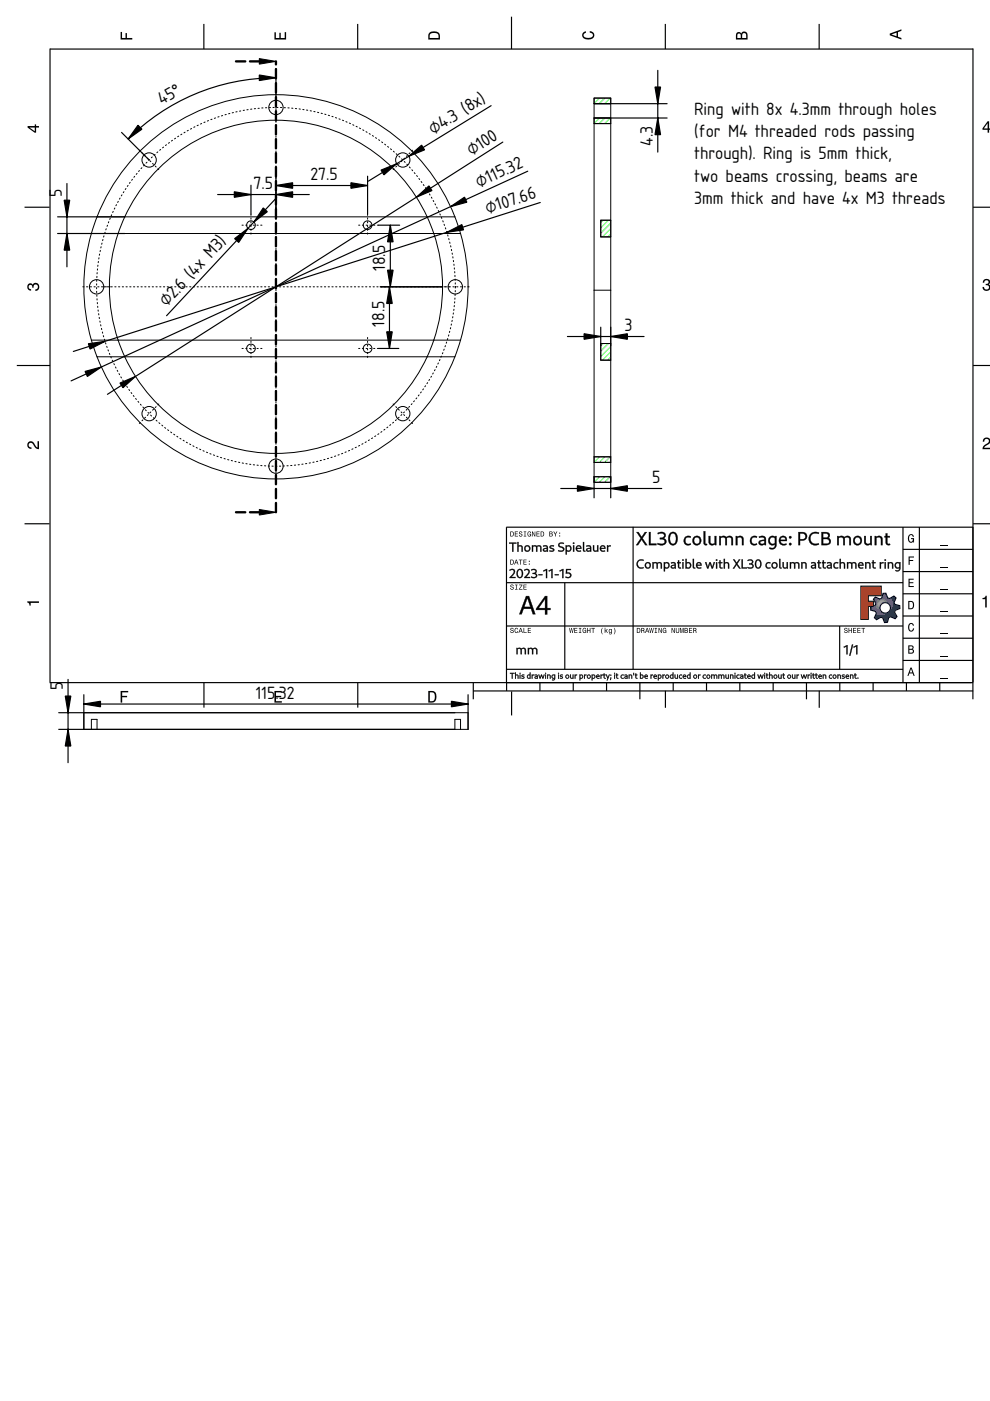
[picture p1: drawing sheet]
<svg xmlns="http://www.w3.org/2000/svg" width="210mm" height="297mm" viewBox="0 0 210 297" stroke-linecap="round" stroke-linejoin="round" font-family="sans-serif">
<defs><g id="words">
<g font-size="3.5">
<text x="34.3" y="22.3" transform="rotate(-30 34.3 22.3)">45°</text>
<text x="91.8" y="28.5" transform="rotate(-32 91.8 28.5)">⌀4.3 (8x)</text>
<text x="147.2" y="24.4">Ring with 8x 4.3mm through holes</text>
<text x="147.2" y="29.1">(for M4 threaded rods passing</text>
<text x="100" y="33" transform="rotate(-33 100 33)">⌀100</text>
<text x="138.4" y="31" transform="rotate(-90 138.4 31)">4.3</text>
<text x="147.2" y="33.8">through). Ring is 5mm thick,</text>
<text x="13.1" y="41.7" transform="rotate(-90 13.1 41.7)">5</text>
<text x="53.8" y="40.2">7.5</text>
<text x="65.8" y="38.3">27.5</text>
<text x="101.5" y="39.8" transform="rotate(-25 101.5 39.8)">⌀115.32</text>
<text x="147.2" y="38.5">two beams crossing, beams are</text>
<text x="103.3" y="45.3" transform="rotate(-18 103.3 45.3)">⌀107.66</text>
<text x="147.2" y="43.2">3mm thick and have 4x M3 threads</text>
<text x="81.7" y="57.5" transform="rotate(-90 81.7 57.5)">18.5</text>
<text x="35.3" y="65.2" transform="rotate(-47 35.3 65.2)">⌀2.6 (4x M3)</text>
<text x="81.5" y="69.3" transform="rotate(-90 81.5 69.3)">18.5</text>
<text x="132.4" y="70.3">3</text>
<text x="138.3" y="102.5">5</text>
<text x="13.4" y="146.3" transform="rotate(-90 13.4 146.3)">5</text>
<text x="54.3" y="148.2">115</text>
<text x="58.4" y="148.2">.</text>
<text x="59.1" y="148.2">32</text>
</g>
</g></defs>
<g fill="none" stroke="#000" stroke-width=".25">
<path d="M10.6 10.3v134.3M10.6 10.4h195.7M43.2 5.1v5.3M75.8 5.1v5.3M108.5 3.5v6.9M141.1 5.1v5.3M173.7 5.1v5.3M206.3 10.3v138M5.2 43.9h5.3M206.3 43.9h3.7M3.6 77.5h7M206.3 77.5h3.7"/>
<path d="M5.2 111h5.3M107.4 111.8h98.9M107.4 111.8v34.7M134.2 111.7v30.2M191.4 116.5h14.9M191.5 111.8v33M194.9 111.8v33M206.3 111h3.7M107.3 132.7h84.2M107.3 123.5h84.2M119.7 123.5v18.4M178 132.7v9.2"/>
<path d="M191.4 135.3h14.9M191.4 130.6h14.9M191.4 125.9h14.9M191.4 121.2h14.9M10.5 144.7h195.5M43.2 144.7v5.3M75.9 144.7v5.3M100.3 146.5h106M100.3 144.7v3.6M107.3 141.9h84.2M107.4 144.7h98.9M108.5 146.6v5.1"/>
<path d="M114.5 144.7v1.8M121.5 144.7v1.8M128.6 144.7v1.8M135.7 144.7v3.6M141.1 146.5v3.6M142.7 144.7v1.8M149.8 144.7v1.8M156.9 144.7v1.8M163.9 144.7v1.8M171 144.7v3.6M173.7 146.5v3.6M178.1 144.7v1.8"/>
<path d="M185.1 144.7v1.8M191.4 140h14.9M192.2 144.7v1.8M199.2 144.7v1.8"/>
</g>
<g fill="#000">
<path d="M25.6 6.8h.3v1.3h.7v-1.1h.3v1.1h1.1v.3h-2.4z" fill-rule="evenodd"/>
<path d="M58.2 6.8h.3v1.3h.7v-1.1h.3v1.1h.9v-1.3h.3v1.6h-2.5z" fill-rule="evenodd"/>
<path d="M91.1 6.9a1.55 1.55 0 0 0-.3 1.5h2.5v-.8a1.35 1.35 0 0 0-2.2-.7zM91.3 7.1l.3-.1a1.02 1.02 0 0 1 1.4 .6v.5h-1.9l.1-.8z" fill-rule="evenodd"/>
<path d="M123.6 6.9l.6-.3v.4h-.2a.46 .46 0 0 0-.3 .5 .46 .46 0 0 0 .3 .4l.3 .1a1.12 1.12 0 0 0 1.4-.5 .63 .63 0 0 0-.7-.6v-.3a.88 .88 0 0 1 1 .7 .88 .88 0 0 1-.7 1 1.36 1.36 0 0 1-1.9-.8z" fill-rule="evenodd"/>
<path d="M156.2 7l-.2 1.4h2.5v-.9a.69 .69 0 0 0-.5-.8 .69 .69 0 0 0-.8 .4 .59 .59 0 0 0-1-.1zM156.4 7.2l.3-.1 .3 .1 .1 .9h-.8zM157.5 7.1l.3-.1a.41 .41 0 0 1 .4 .5v.6h-.8z" fill-rule="evenodd"/>
<path d="M188.6 7.1v.4l2.5 .9v-.3l-.7-.3v-1l.7-.3v-.3zM189 7.3l1.1-.4v.8z" fill-rule="evenodd"/>
<path d="M5.8 26.7v.3l1.5 1.1h.4v-1.1h.6v-.3h-.6v-.3h-.3v.3zM6.3 27h1.1v.8z" fill-rule="evenodd"/>
<path d="M209.4 25.7l-1.1 1.5v.3h1.1v.6h.3v-.6h.3v-.3h-.3v-1.5zM209.4 26.1v1.1h-.8z" fill-rule="evenodd"/>
<path d="M6 60.3a.6 .6 0 0 1 .9 .1 .79 .79 0 0 1 1.2-.3 .79 .79 0 0 1 .2 1.1l-.4 .4-.4 .1v-.3a.51 .51 0 0 0 .6-.5 .51 .51 0 0 0-.5-.5 .51 .51 0 0 0-.5 .6h-.3a.44 .44 0 0 0-.2-.6 .44 .44 0 0 0-.6 .4 .44 .44 0 0 0 .4 .5h.2v.3a.83 .83 0 0 1-.8-.5 .83 .83 0 0 1 .2-.8z" fill-rule="evenodd"/>
<path d="M208.6 59.3a.72 .72 0 0 1 1.1-.1 .72 .72 0 0 1-.1 1.1 .83 .83 0 0 1-.1 1.4 .83 .83 0 0 1-1.2-.8l.3-.1a.51 .51 0 0 0 .5 .7 .51 .51 0 0 0 .5-.6 .51 .51 0 0 0-.6-.4v-.3a.44 .44 0 0 0 .6-.3 .44 .44 0 0 0-.4-.6 .44 .44 0 0 0-.5 .4v.2h-.3z" fill-rule="evenodd"/>
<path d="M6 93.8a.86 .86 0 0 1 1.4 .5l.6 .6v-1.4h.3v1.7a1.95 1.95 0 0 1-1.5-1.2 .49 .49 0 0 0-.7 .3 .49 .49 0 0 0 .6 .6v.3a.84 .84 0 0 1-.9-.5 .84 .84 0 0 1 .2-.9z" fill-rule="evenodd"/>
<path d="M208.6 93a.83 .83 0 0 1 1.3 .2 .83 .83 0 0 1-.6 1.2l-.6 .5h1.3v.3h-1.7a1.95 1.95 0 0 1 1.3-1.4 .49 .49 0 0 0-.4-.8 .49 .49 0 0 0-.5 .6h-.3z" fill-rule="evenodd"/>
<path d="M108.2 118.7v1h.3a.54 .54 0 0 0 .5-.5 .54 .54 0 0 0-.5-.5zM108.3 118.8a.41 .41 0 0 1 .5 .4 .41 .41 0 0 1-.5 .4zM109.4 118.7l-.4 1h.1l.2-.3h.4l.1 .3h.1l-.4-1zM109.5 118.8l.1 .5h-.3zM110 118.7v.1h.3v.9h.2v-.9h.3v-.1zM111 118.7v1h.7v-.1h-.6v-.4h.5v-.1h-.5v-.3h.5v-.1zM112.1 119.5v.2h.2v-.2zM112.1 118.9v.2h.2v-.2z" fill-rule="evenodd"/>
<path d="M108.2 112.7v1h.3a.54 .54 0 0 0 .5-.5 .54 .54 0 0 0-.5-.5zM108.3 112.8a.41 .41 0 0 1 .5 .4 .41 .41 0 0 1-.5 .4zM109.2 112.7v1h.6v-.1h-.5v-.3h.5v-.2h-.5v-.3h.5v-.1zM110.1 112.7a.42 .42 0 0 0 .1 .5 .42 .42 0 0 0 .4 .2 .23 .23 0 0 1-.2 .3 .23 .23 0 0 1-.3-.3h-.1a.38 .38 0 0 0 .4 .4 .38 .38 0 0 0 .4-.5 .38 .38 0 0 0-.6-.2 .2 .2 0 0 1 .2-.3 .2 .2 0 0 1 .2 .2h.1v-.1l-.2-.2zM111 112.7v.1h.2v.8h-.2v.1h.6v-.1h-.2v-.8h.2v-.1zM111.9 112.8a.51 .51 0 0 0-.1 .7 .51 .51 0 0 0 .6 .2h.2v-.5h-.4v.1h.3l-.2 .3a.37 .37 0 0 1-.4-.4 .37 .37 0 0 1 .5-.3l.2 .1-.2-.3zM112.8 112.7v1h.1v-.8l.4 .8h.2v-1h-.1v.9l-.4-.9zM113.7 112.7v1h.7v-.1h-.5v-.3h.5v-.2h-.5v-.3h.5v-.1zM114.6 112.7v1h.4a.54 .54 0 0 0 .4-.5 .54 .54 0 0 0-.4-.5zM114.8 112.8a.41 .41 0 0 1 .4 .4 .41 .41 0 0 1-.4 .4zM116.5 112.7v1h.4a.3 .3 0 0 0 .3-.2 .3 .3 0 0 0-.2-.3l.1-.2v-.2zM116.6 112.8h.2a.16 .16 0 0 1 .2 .2 .16 .16 0 0 1-.2 .1h-.2zM116.6 113.3h.2a.18 .18 0 0 1 .3 .1 .18 .18 0 0 1-.2 .2h-.3zM117.3 112.7l.4 .6v.4h.1v-.4l.4-.6h-.2l-.2 .5-.3-.5zM118.6 113.5v.2h.2v-.2zM118.6 112.9v.3h.2v-.3z" fill-rule="evenodd"/>
<path d="M192.6 118h1.2v.2h-.9v.5h.7v.2h-.7v.9h-.3z" fill-rule="evenodd"/>
<path d="M192.7 113.5a.6 .6 0 0 1 .6-.3 .6 .6 0 0 1 .5 .6h-.3l-.2-.3a.73 .73 0 0 0-.6 .6 .73 .73 0 0 0 .5 .8l.2-.2 .2-.4h-.4v-.2h.6v.9l-.2-.2-.3 .3a.85 .85 0 0 1-.8-1.3z" fill-rule="evenodd"/>
<path d="M199.5 115.5h1.5v.1h-1.5z" fill-rule="evenodd"/>
<path d="M5.8 127.5h2.5v.3h-1.8v.6h-.2a.54 .54 0 0 0-.5-.7z" fill-rule="evenodd"/>
<path d="M108.3 133.2a.42 .42 0 0 0 0 .5 .42 .42 0 0 0 .5 .1 .23 .23 0 0 1-.2 .3 .23 .23 0 0 1-.3-.3h-.1a.38 .38 0 0 0 .4 .5 .38 .38 0 0 0 .3-.5 .38 .38 0 0 0-.5-.3 .2 .2 0 0 1 .1-.3 .21 .21 0 0 1 .3 .3h.1v-.2l-.2-.2zM109.2 133.3a.51 .51 0 0 0-.1 .6 .51 .51 0 0 0 .6 .2l.2-.3-.3 .3a.4 .4 0 0 1-.4-.4 .4 .4 0 0 1 .4-.4l.2 .2-.2-.4zM110.3 133.1l-.4 1.1h.2l.1-.3h.4l.1 .3h.2l-.4-1.1zM110.4 133.3l.2 .5h-.4zM111 133.1v1.1h.7v-.1h-.6v-1zM111.9 133.1v1.1h.7v-.1h-.6v-.4h.5v-.1h-.5v-.3h.6v-.2z" fill-rule="evenodd"/>
<path d="M108.3 124a.42 .42 0 0 0 0 .5 .42 .42 0 0 0 .5 .1 .23 .23 0 0 1-.2 .3 .23 .23 0 0 1-.3-.2h-.1a.38 .38 0 0 0 .4 .4 .38 .38 0 0 0 .3-.5 .38 .38 0 0 0-.5-.3 .2 .2 0 0 1 .1-.3 .21 .21 0 0 1 .3 .3h.1v-.2l-.2-.2zM109.2 124v.1h.2v.8h-.2v.1h.5v-.1h-.2v-.8h.2v-.1zM110.1 124v.1h.5l-.6 .9h.8v-.1h-.6l.6-.9zM111 124v1h.7v-.1h-.6v-.4h.5v-.1h-.5v-.3h.5v-.1z" fill-rule="evenodd"/>
<path d="M120.7 133.1l.2 1.1h.1l.2-.9 .1 .9h.1l.2-1.1h-.1l-.1 .9-.2-.9h-.1l-.2 .9-.1-.9zM121.8 133.1v1.1h.6v-.1h-.5v-.4h.5v-.1h-.5v-.3h.5v-.2zM122.7 133.1v.2h.2v.8h-.2v.1h.6v-.1h-.2v-.8h.2v-.2zM123.6 133.3a.51 .51 0 0 0-.1 .6 .51 .51 0 0 0 .6 .2l.2 .1v-.6h-.4v.2h.2l-.1 .3a.37 .37 0 0 1-.4-.4 .37 .37 0 0 1 .5-.3l.2 .1-.2-.4zM124.5 133.1v1.1h.1v-.5h.4v.5h.2v-1.1h-.2v.5h-.4v-.5zM125.4 133.1v.2h.3v.9h.1v-.9h.3v-.2zM127.7 133.1a.95 .95 0 0 0 .1 1.4 1.3 1.3 0 0 1 0-1.4zM128.2 133.1v1.1h.1l.2-.4 .2 .4h.2l-.3-.5 .3-.3-.6 .3v-.6zM129.2 133.5a.39 .39 0 0 0-.1 .5 .39 .39 0 0 0 .5 .1 .29 .29 0 0 1-.2 .3 .29 .29 0 0 1-.3-.1 .33 .33 0 0 0 .4 .2 .33 .33 0 0 0 .3-.3v-.8l-.2 .1-.2-.2zM129.3 133.5a.27 .27 0 0 1 .3 .3 .27 .27 0 0 1-.3 .2zM130.1 133.1a1.31 1.31 0 0 1 0 1.4 .86 .86 0 0 0 0-1.4z" fill-rule="evenodd"/>
<path d="M135 133.1v1.1h.4a.54 .54 0 0 0 .4-.5 .54 .54 0 0 0-.4-.6zM135.2 133.3a.41 .41 0 0 1 .4 .4 .41 .41 0 0 1-.4 .4zM136 133.1v1.1h.1v-.5a.32 .32 0 0 1 .4 .1 .32 .32 0 0 1 0 .4h.2l-.2-.5a.29 .29 0 0 0 .1-.4 .29 .29 0 0 0-.3-.2zM136.1 133.3h.2a.18 .18 0 0 1 .2 .1 .18 .18 0 0 1-.2 .2h-.2zM137.1 133.1l-.3 1.1h.1l.1-.3h.4l.1 .3h.2l-.4-1.1zM137.2 133.3l.2 .5h-.3zM137.7 133.1l.1 1.1h.2l.1-.9 .2 .9h.1l.2-1.1h-.1l-.1 .9-.2-.9h-.1l-.2 .9-.1-.9zM138.8 133.1v.2h.2v.8h-.2v.1h.5v-.1h-.2v-.8h.2v-.2zM139.6 133.1v1.1h.2v-.9l.4 .9h.1v-1.1h-.1v.9l-.4-.9zM140.6 133.3a.51 .51 0 0 0-.1 .6 .51 .51 0 0 0 .6 .2l.2 .1v-.6h-.4v.2h.2l-.1 .3a.37 .37 0 0 1-.4-.4 .37 .37 0 0 1 .5-.3l.2 .1-.3-.4zM142.4 133.1v1.1h.1v-.9l.4 .9h.2v-1.1h-.1v.9l-.4-.9zM143.3 133.1v.7a.37 .37 0 0 0 .4 .4 .37 .37 0 0 0 .3-.4v-.7h-.1v.7a.23 .23 0 0 1-.2 .3 .23 .23 0 0 1-.3-.3v-.7zM144.2 133.1v1.1h.1v-1l.2 1h.1l.2-1v1h.2v-1.1h-.2l-.2 1-.2-1zM145.1 133.1v1.1h.4a.3 .3 0 0 0 .4-.2 .3 .3 0 0 0-.2-.4l.1-.1-.1-.3zM145.3 133.3h.2a.16 .16 0 0 1 .2 .1 .16 .16 0 0 1-.2 .2h-.2zM145.3 133.7h.2a.18 .18 0 0 1 .2 .2 .18 .18 0 0 1-.2 .2h-.2zM146.1 133.1v1.1h.7v-.1h-.6v-.4h.5v-.1h-.5v-.3h.5v-.2zM147 133.1v1.1h.1v-.5a.32 .32 0 0 1 .4 .1 .32 .32 0 0 1 0 .4h.2l-.2-.5a.29 .29 0 0 0 .1-.4 .29 .29 0 0 0-.3-.2zM147.1 133.3h.2a.18 .18 0 0 1 .2 .1 .18 .18 0 0 1-.2 .2h-.2z" fill-rule="evenodd"/>
<path d="M179.1 133.2a.42 .42 0 0 0 0 .5 .42 .42 0 0 0 .5 .1 .23 .23 0 0 1-.3 .3 .23 .23 0 0 1-.2-.3h-.1a.38 .38 0 0 0 .4 .5 .38 .38 0 0 0 .3-.5 .38 .38 0 0 0-.5-.3 .2 .2 0 0 1 .1-.3 .21 .21 0 0 1 .3 .3h.1v-.2l-.2-.2zM179.9 133.1v1.1h.2v-.5h.4v.5h.1v-1.1h-.1v.5h-.4v-.5zM180.9 133.1v1.1h.6v-.1h-.5v-.4h.5v-.1h-.5v-.3h.5v-.2zM181.8 133.1v1.1h.7v-.1h-.6v-.4h.5v-.1h-.5v-.3h.5v-.2zM182.6 133.1v.2h.4v.9h.1v-.9h.3v-.2z" fill-rule="evenodd"/>
<path d="M182.5 124.3h4.3v2h-2.7v1.2h1.1v1.1h-1.1v2.7h-1.6z" fill-rule="evenodd"/>
<path d="M185.6 126.6l-.4 .4 .5 1-.1 .4-1 .3v.7l1 .2 .2 .4-.4 1 .4 .4 1-.5 .4 .1 .3 1h.7l.2-1.1 .4-.1 1 .4 .4-.5-.5-.9 .1-.4 1-.4v-.6l-1.1-.3-.1-.3 .4-1-.5-.4-.9 .5-.4-.1-.4-1h-.6l-.3 1-.3 .2zM186.6 128.9a1.11 1.11 0 0 1 2.2 0 1.11 1.11 0 0 1-2.2 0z" fill-rule="evenodd"/>
<path d="M192.6 122.7h1.1v.2h-.8v.5h.8v.3h-.8v.6h.8v.2h-1.1z" fill-rule="evenodd"/>
<path d="M192.6 127.4v1.8h.6a.91 .91 0 0 0 .7-.9 .91 .91 0 0 0-.7-.9zM192.8 127.6a.68 .68 0 0 1 .8 .7 .68 .68 0 0 1-.8 .7z" fill-rule="evenodd"/>
<path d="M192.6 136.8v1.8h.6a.5 .5 0 0 0 .6-.4 .5 .5 0 0 0-.3-.6l.2-.3a.44 .44 0 0 0-.5-.5zM192.8 137h.4a.27 .27 0 0 1 .3 .3 .27 .27 0 0 1-.3 .3h-.4zM192.8 137.8h.4a.31 .31 0 0 1 .4 .3 .31 .31 0 0 1-.4 .3h-.4z" fill-rule="evenodd"/>
<path d="M192.7 132.3a.6 .6 0 0 1 .7-.2 .6 .6 0 0 1 .4 .6h-.3l-.2-.4a.74 .74 0 0 0-.6 .7 .74 .74 0 0 0 .5 .7l.2-.1 .2-.4h.2a.63 .63 0 0 1-.5 .7 .63 .63 0 0 1-.7-.5z" fill-rule="evenodd"/>
<path d="M199.5 139h1.5v.2h-1.5z" fill-rule="evenodd"/>
<path d="M199.5 134.3h1.5v.2h-1.5z" fill-rule="evenodd"/>
<path d="M199.5 129.6h1.5v.2h-1.5z" fill-rule="evenodd"/>
<path d="M199.5 124.9h1.5v.2h-1.5z" fill-rule="evenodd"/>
<path d="M199.5 120.2h1.5v.2h-1.5z" fill-rule="evenodd"/>
<path d="M208.3 126.8a.54 .54 0 0 0 .7-.5h.2v2.5h-.3v-1.8h-.6z" fill-rule="evenodd"/>
<path d="M25.6 146.5h1.6v.3h-1.3v.7h1v.3h-1v1.2h-.3z" fill-rule="evenodd"/>
<path d="M58.2 146.5h1.5v.3h-1.2v.7h1.1v.3h-1.1v.9h1.3v.3h-1.6z" fill-rule="evenodd"/>
<path d="M90.8 146.5v2.5h.8a1.35 1.35 0 0 0 .7-2.2 1.55 1.55 0 0 0-1.5-.3zM91.1 146.8a.97 .97 0 0 1 1.1 .7 .97 .97 0 0 1-.6 1.2h-.5z" fill-rule="evenodd"/>
<path d="M193 141.5l-.6 1.8h.2l.2-.5h.7l.2 .5h.2l-.6-1.8zM193.2 141.8l.2 .8h-.5z" fill-rule="evenodd"/>
<path d="M199.5 143.7h1.5v.2h-1.5z" fill-rule="evenodd"/>
</g>
<g fill="#000">
<path d="M108 115.1v.2h.6v1.6h.2v-1.6h.7v-.2zM109.7 114.9v2h.2v-1l.2-.1a.34 .34 0 0 1 .5 .3v.8h.2v-.8a.54 .54 0 0 0-.3-.5 .54 .54 0 0 0-.6 .1v-.8zM111.1 116.3a.7 .7 0 0 0 1.4 0 .7 .7 0 0 0-1.4 0zM111.3 116.3a.46 .46 0 0 1 .9 0 .46 .46 0 0 1-.9 0zM112.8 115.6v1.3h.2v-1l.2-.1a.33 .33 0 0 1 .5 .3v.8h.2v-1l.5-.1 .2 .3v.8h.2v-.8a.54 .54 0 0 0-.4-.5 .54 .54 0 0 0-.6 .2l-.2-.2-.6 .1zM115.1 115.7l.1 .2 .2-.1a.36 .36 0 0 1 .4 0 .36 .36 0 0 1 .1 .4l-.6 .1a.43 .43 0 0 0 0 .6 .43 .43 0 0 0 .7-.1l.2 .1v-.8a.65 .65 0 0 0-1.1-.4zM115.4 116.4l.5-.1v.4l-.4 .1zM116.6 115.8v.5l.7 .3-.3 .2-.5-.1v.2l.3 .1a.51 .51 0 0 0 .7-.4l-.1-.3-.7-.3 .2-.2 .5 .1 .1-.2-.4-.1zM118.5 115.2l-.1 .1a.58 .58 0 0 0 .6 .8l.4 .4a.71 .71 0 0 1-1 .1l-.1 .2a.72 .72 0 0 0 .9 .2 .72 .72 0 0 0 .3-.9l-.8-.3-.1-.3 .2-.2h.7l.1-.2-.6-.1zM120 115.6v1.9h.2v-.7a.63 .63 0 0 0 .9-.5 .63 .63 0 0 0-.9-.5zM120.2 115.9a.42 .42 0 0 1 .7 .1 .47 .47 0 0 1 0 .6 .47 .47 0 0 1-.5 .2l-.2-.2zM121.5 115.2a.16 .16 0 0 0 .3 0 .16 .16 0 0 0-.3 0zM121.5 115.6v1.3h.2v-1.3zM122.3 115.8a.72 .72 0 0 0-.1 1 .72 .72 0 0 0 1 .1l-.1-.2-.1 .1a.49 .49 0 0 1-.7-.5h.9a.56 .56 0 0 0-.3-.7 .56 .56 0 0 0-.6 .2zM122.5 115.8h.4l.1 .4h-.7zM123.6 114.9v1.8l.2 .2 .2 .1 .1-.2-.3-.2v-1.7zM124.3 115.7l.1 .2 .2-.1a.36 .36 0 0 1 .3 0 .36 .36 0 0 1 .2 .4l-.6 .1a.43 .43 0 0 0 0 .6 .43 .43 0 0 0 .6-.1l.2 .1v-.8a.65 .65 0 0 0-1-.4zM124.6 116.4l.5-.1v.4l-.5 .1zM125.7 115.6v.9a.53 .53 0 0 0 .4 .4 .53 .53 0 0 0 .5-.1l.2 .1v-1.3h-.2v1.1l-.1 .1a.33 .33 0 0 1-.5-.3v-.9zM127.4 115.8a.72 .72 0 0 0-.1 1 .72 .72 0 0 0 1 .1l-.1-.2-.1 .1a.49 .49 0 0 1-.7-.5h.9a.56 .56 0 0 0-.3-.7 .56 .56 0 0 0-.6 .2zM127.6 115.8h.4l.1 .4h-.7zM128.7 115.6v1.3h.2v-.9l.5-.1 .1-.2-.6 .1v-.2z"/>
<path d="M108 115.1v.2l.6-.1v1.7h.2v-1.7l.7 .1v-.2zM107.9 115h1.6v.3h-.7l.1 1.7h-.3v-1.7h-.7zM109.7 114.9v2h.2v-1l.2-.1a.38 .38 0 0 1 .5 .3v.8h.2v-.8a.51 .51 0 0 0-.4-.4 .51 .51 0 0 0-.5 .1v-.9zM109.7 114.9h.3l-.1 .8 .3-.1a.52 .52 0 0 1 .7 .5v.9h-.3l-.1-1-.2-.2-.4 .1 .1 1.1h-.3zM111.2 116.3a.63 .63 0 0 0 1.2 0 .63 .63 0 0 0-1.2 0zM111.1 116.3a.71 .71 0 0 1 1.4 0 .71 .71 0 0 1-1.4 0zM111.3 116.3a.5 .5 0 0 1 1 0 .5 .5 0 0 1-1 0zM111.4 116.3a.43 .43 0 0 0 .8 0 .43 .43 0 0 0-.8 0zM112.8 115.6v1.3h.2v-1l.2-.1a.37 .37 0 0 1 .5 .3v.8h.2l-.1-.9a.38 .38 0 0 1 .5-.2 .38 .38 0 0 1 .3 .3v.8h.2l-.1-.8a.51 .51 0 0 0-.4-.4 .51 .51 0 0 0-.5 .2l-.2-.2-.6 .1zM112.8 115.6h.2v.1a.51 .51 0 0 1 .8 .1l.1-.1a.56 .56 0 0 1 .9 .4v.9h-.3v-1l-.3-.2-.3 .1v1.1h-.3v-1l-.2-.2-.4 .1v1.1h-.2zM115.1 115.7l.1 .2a.42 .42 0 0 1 .5-.2 .42 .42 0 0 1 .2 .5l-.6 .1-.2 .3a.48 .48 0 0 0 .9 .2v.1h.2l-.1-1.1-.5-.2zM115.1 115.7l.4-.1a.55 .55 0 0 1 .7 .5v.9h-.2v-.2a.44 .44 0 0 1-.7 .1 .44 .44 0 0 1 0-.6l.6-.1a.44 .44 0 0 0-.3-.4 .44 .44 0 0 0-.4 .1zM115.4 116.4l.6-.1v.4l-.6 .1zM115.4 116.5v.2h.5v-.4zM116.6 115.8v.4l.7 .3a.4 .4 0 0 1-.3 .3 .4 .4 0 0 1-.5-.1v.2h.3a.47 .47 0 0 0 .7-.3l-.8-.6 .2-.2 .5 .1 .1-.2zM116.5 115.8l.6-.2 .4 .1-.1 .2h-.6v.2l.3 .1a.41 .41 0 0 1 .4 .6l-.5 .2-.6-.1 .1-.3 .5 .1 .3-.1-.8-.4zM118.6 115.2a.56 .56 0 0 0-.1 .7 .56 .56 0 0 0 .6 .2l.3 .4a.68 .68 0 0 1-1 .1l-.1 .2a.7 .7 0 0 0 .9 .1 .7 .7 0 0 0 .3-.7l-.9-.5-.1-.2a.63 .63 0 0 1 1-.2l.1-.2h-.4zM118.5 115.2l.5-.2 .6 .1-.1 .3-.5-.1-.3 .1v.3l.2 .1a.64 .64 0 0 1 .8 .7 .64 .64 0 0 1-1 .5l-.4-.2 .1-.2 .8 .1 .2-.2-.3-.3a.62 .62 0 0 1-.7-.3 .62 .62 0 0 1 .1-.7zM120 115.6v1.9h.2l-.1-.8a.59 .59 0 0 0 .8 0 .59 .59 0 0 0 .1-.8 .59 .59 0 0 0-.9-.1v-.2zM119.9 115.6h.2l.1 .2a.67 .67 0 0 1 .9 0 .67 .67 0 0 1-.1 1 .54 .54 0 0 1-.8 0v.8h-.3zM120.1 115.9a.46 .46 0 0 1 .8 .1 .51 .51 0 0 1 0 .6 .51 .51 0 0 1-.5 .2l-.3-.2zM120.2 115.9v.7l.1 .1a.44 .44 0 0 0 .6-.5 .44 .44 0 0 0-.7-.3zM121.5 115.2a.12 .12 0 0 0 .2 0 .12 .12 0 0 0-.2 0zM121.4 115.2a.2 .2 0 0 1 .4 0 .2 .2 0 0 1-.4 0zM121.5 115.6v1.3h.2v-1.3zM121.5 115.6h.3v1.4h-.3zM122.3 115.8a.68 .68 0 0 0 0 .9 .68 .68 0 0 0 .9 .1l-.1-.1a.49 .49 0 0 1-.5 .1 .49 .49 0 0 1-.3-.5h.9a.52 .52 0 0 0-.3-.6 .52 .52 0 0 0-.6 .1zM122.2 115.8a.59 .59 0 0 1 .8-.2 .59 .59 0 0 1 .2 .8l-.8-.1a.52 .52 0 0 0 .8 .4v.2a.74 .74 0 0 1-1-.1 .74 .74 0 0 1 0-1zM122.5 115.8h.4l.2 .4h-.8zM122.5 115.9l-.2 .3h.7l-.1-.3zM123.6 114.9l.1 1.9 .4 .1-.3-.3v-1.7zM123.6 114.9h.3v1.7l.3 .3-.2 .1h-.3l-.1-.3zM124.3 115.7l.1 .2a.42 .42 0 0 1 .5-.2 .42 .42 0 0 1 .2 .5l-.6 .1-.2 .3a.48 .48 0 0 0 .8 .2l.1 .1h.1l-.1-1.1-.4-.2zM124.3 115.7l.3-.1a.55 .55 0 0 1 .8 .5v.9h-.2l-.1-.2a.44 .44 0 0 1-.6 .1 .44 .44 0 0 1-.1-.6l.7-.1a.44 .44 0 0 0-.3-.4 .44 .44 0 0 0-.5 .1zM124.5 116.4l.7-.1v.4l-.6 .1zM124.6 116.5v.2h.5v-.4zM125.7 115.6l.1 .9a.5 .5 0 0 0 .3 .4 .5 .5 0 0 0 .5-.1l.2 .1v-1.3h-.2v1.1l-.1 .1a.37 .37 0 0 1-.6-.3l.1-.9zM125.7 115.6h.3v.9a.32 .32 0 0 0 .2 .3 .32 .32 0 0 0 .4-.2v-1h.3v1.4h-.3v-.2l-.2 .2a.51 .51 0 0 1-.7-.5zM127.4 115.8a.68 .68 0 0 0 0 .9 .68 .68 0 0 0 .9 .1l-.1-.1a.49 .49 0 0 1-.5 .1 .49 .49 0 0 1-.3-.5h.9a.52 .52 0 0 0-.3-.6 .52 .52 0 0 0-.6 .1zM127.3 115.8a.59 .59 0 0 1 .8-.2 .59 .59 0 0 1 .2 .8l-.8-.1a.52 .52 0 0 0 .8 .4v.2a.74 .74 0 0 1-1-.1 .74 .74 0 0 1 0-1zM127.6 115.8h.4l.2 .4h-.8zM127.6 115.9l-.2 .3h.7l-.1-.3zM128.7 115.6v1.3h.2v-.9l.2-.2 .3 .1 .1-.2-.6 .2v-.3zM128.7 115.6h.2v.2l.3-.2h.3v.3l-.6 .1 .1 1h-.3z"/>
<path d="M135 112.8l.9 1.3-1 1.5h.4l.7-1.2 .8 1.2h.4l-1-1.5 .9-1.3h-.4l-.7 1.1-.6-1.1zM137.6 112.8v2.8h1.6v-.3h-1.3v-2.5zM139.4 113l.1 .3 .5-.2a.56 .56 0 0 1 .6 .1 .56 .56 0 0 1 .2 .5l-.4 .3h-.5v.3h.3a.58 .58 0 0 1 .7 .7l-.6 .3-.8-.2-.1 .3a1.1 1.1 0 0 0 1.2 .2 1.1 1.1 0 0 0 .6-1l-.5-.5a.75 .75 0 0 0 .3-1 .75 .75 0 0 0-1-.3zM142.1 113a1.83 1.83 0 0 0 .2 2.5 1.09 1.09 0 0 0 1.4-1.3 1.03 1.03 0 0 0-.4-1.2 1.03 1.03 0 0 0-1.2 0zM142.4 113.1h.3a1.32 1.32 0 0 1 0 2.2 1.34 1.34 0 0 1-.3-2.2zM145.2 113.9a.99 .99 0 0 0-.1 1.4 .99 .99 0 0 0 1.4 .2l-.1-.3a.72 .72 0 0 1-1.1-.6 .72 .72 0 0 1 1.1-.6l.1-.3-.4-.1-.6 .1zM146.8 114.6a.98 .98 0 0 0 1.9 0 .98 .98 0 0 0-1.9 0zM147.1 114.7a.7 .7 0 0 1 1.4 0 .7 .7 0 0 1-1.4 0zM149.2 112.6v2.5a.46 .46 0 0 0 .2 .5 .46 .46 0 0 0 .5-.1l-.4-.4v-2.5zM150.3 113.7v1.2a.75 .75 0 0 0 .4 .7 .75 .75 0 0 0 .9-.2v.2h.3v-1.9h-.4v1.5l-.3 .1a.46 .46 0 0 1-.6-.5v-1.1zM152.5 113.7v1.9h.3v-1.5l.3-.2a.47 .47 0 0 1 .7 .5v1.2h.3v-1.3a.49 .49 0 0 1 .5-.4 .49 .49 0 0 1 .5 .5v1.2h.3v-1.3a.77 .77 0 0 0-.6-.7 .77 .77 0 0 0-.8 .3l-.3-.2-.9 .1-.1-.1zM156 113.7v1.9h.3v-1.5l.4-.2a.47 .47 0 0 1 .6 .5v1.2h.3v-1.3a.77 .77 0 0 0-.5-.7 .77 .77 0 0 0-.8 .2l-.1-.1zM159.3 113.9a.99 .99 0 0 0-.1 1.4 .99 .99 0 0 0 1.3 .2l-.1-.3a.72 .72 0 0 1-1.1-.6 .72 .72 0 0 1 1.1-.6l.1-.3-.3-.1-.6 .1zM160.9 113.8l.1 .2 .6-.1 .4 .2 .1 .4-1 .1a.6 .6 0 0 0-.1 .9 .6 .6 0 0 0 .9 0l.2-.1 .1 .2h.2v-1.3a.88 .88 0 0 0-.6-.7 .88 .88 0 0 0-.9 .2zM161.2 114.9l.9-.2v.4l-.3 .2a.43 .43 0 0 1-.6-.3zM163.1 113.9a.95 .95 0 0 0-.1 1.3 .95 .95 0 0 0 1.3 .2 .69 .69 0 0 1-.3 .8 .69 .69 0 0 1-.8-.1l-.1 .2 .4 .2a.9 .9 0 0 0 1.1-1v-1.8h-.2l-.1 .1-.1-.1a.89 .89 0 0 0-1.1 .2zM163.4 114.1l.4-.2 .5 .2v1a.69 .69 0 0 1-1 0 .69 .69 0 0 1 .1-1zM165.4 113.9a1.04 1.04 0 0 0 0 1.4 1.04 1.04 0 0 0 1.4 .2l-.1-.3-.5 .2a.67 .67 0 0 1-.7-.7h1.3a.83 .83 0 0 0-.4-1 .83 .83 0 0 0-1 .2zM165.7 114h.6l.2 .5h-1zM167.3 113.9a.26 .26 0 0 0 .5 0 .26 .26 0 0 0-.5 0zM167.3 115.4a.26 .26 0 0 0 .5 0 .26 .26 0 0 0-.5 0zM169.3 112.8v2.8h.3v-1a1.01 1.01 0 0 0 1.3-.3 1.01 1.01 0 0 0-.1-1.2l-.7-.3zM169.6 113.1a.9 .9 0 0 1 1.1 .4 .58 .58 0 0 1-.6 .8h-.5zM172 113a1.44 1.44 0 0 0-.3 2 1.44 1.44 0 0 0 1.9 .4v-.2a1.16 1.16 0 0 1-1.8-1 1.16 1.16 0 0 1 1.8-1l.1-.2-.5-.2-.8 .1zM174.2 112.8v2.8h.9a.8 .8 0 0 0 1-.6 .8 .8 0 0 0-.5-.9 .7 .7 0 0 0 .3-.9 .7 .7 0 0 0-.9-.4zM174.5 113.1l.8 .1 .2 .1a.46 .46 0 0 1-.2 .7h-.8zM174.5 114.3h.7a.52 .52 0 0 1 .6 .3 .52 .52 0 0 1-.3 .6l-1 .1zM177.5 113.7v1.9h.3v-1.5l.4-.2a.47 .47 0 0 1 .6 .5v1.2h.3v-1.3a.49 .49 0 0 1 .5-.4 .49 .49 0 0 1 .5 .5v1.2h.3v-1.3a.77 .77 0 0 0-.6-.7 .77 .77 0 0 0-.8 .3l-.3-.2-.9 .1-.1-.1zM180.8 114.6a1 1 0 0 0 2 0 1 1 0 0 0-2 0zM181.2 114.7a.68 .68 0 0 1 1.3 0 .68 .68 0 0 1-1.3 0zM183.2 113.7v1.2a.75 .75 0 0 0 .5 .7 .75 .75 0 0 0 .8-.2l.1 .2h.2v-1.9h-.3v1.5l-.3 .1a.46 .46 0 0 1-.6-.5v-1.1zM185.5 113.7v1.9h.3v-1.5l.3-.2a.47 .47 0 0 1 .7 .5v1.2h.3v-1.3a.77 .77 0 0 0-.5-.7 .77 .77 0 0 0-.8 .2l-.1-.1zM187.8 113.1v.6h-.3v.2h.3v1.2a.6 .6 0 0 0 .9 .4v-.2h-.4l-.2-.3v-1.1h.5v-.2h-.5v-.6z"/>
<path d="M135 112.8l.9 1.3-1 1.5h.4l.7-1.3 .8 1.3h.4l-1-1.5 .9-1.3h-.4l-.7 1.1-.6-1.1zM134.9 112.8h.5l.6 1.1 .7-1.1h.5l-1 1.3 1.1 1.5h-.5l-.8-1.2-.7 1.2h-.5l1.1-1.5zM137.6 112.8v2.8h1.6v-.3h-1.3v-2.5zM137.6 112.8h.4l-.1 2.5 1.3-.1v.4h-1.6zM139.4 113l.1 .3a.84 .84 0 0 1 1.4 .2 .72 .72 0 0 1-1 .5v.3a.64 .64 0 0 1 .8 .1 .64 .64 0 0 1 .1 .8l-.5 .2-.8-.3-.1 .3a1.07 1.07 0 0 0 1.2 .2 1.07 1.07 0 0 0 .6-1l-.5-.4a.74 .74 0 0 0 .3-1 .74 .74 0 0 0-1-.3zM139.4 113a1.13 1.13 0 0 1 1.8 .5 .58 .58 0 0 1-.5 .6 .73 .73 0 0 1 .6 .8 .73 .73 0 0 1-.6 .7h-.7l-.7-.2 .1-.3 .6 .2a.65 .65 0 0 0 .9-.5 .81 .81 0 0 0-1-.4v-.4a.68 .68 0 0 0 .9-.5 .84 .84 0 0 0-1.3-.2zM142.1 113.1a1.81 1.81 0 0 0 .3 2.4 1.05 1.05 0 0 0 1.2-1.3 .99 .99 0 0 0-.3-1.1 .99 .99 0 0 0-1.2 0zM142.1 113a1.05 1.05 0 0 1 1.2 0 1.05 1.05 0 0 1 .4 1.2 1.09 1.09 0 0 1-.4 1.2 1.09 1.09 0 0 1-1.3 0 2.02 2.02 0 0 1 .1-2.4zM142.4 113.1l.3-.1a1.34 1.34 0 0 1 0 2.4 1.38 1.38 0 0 1-.3-2.3zM142.4 113.2a1.62 1.62 0 0 0 0 2l.3 .1a1.29 1.29 0 0 0 0-2.2zM145.3 113.9a.96 .96 0 0 0-.1 1.3 .96 .96 0 0 0 1.3 .2l-.1-.2a.73 .73 0 0 1-1.1-.6 .73 .73 0 0 1 1.1-.6l.1-.3h-.6zM145.3 113.8l.6-.2h.4l.2 .1-.1 .4a.69 .69 0 0 0-1.1 .5 .69 .69 0 0 0 1.1 .6l.1 .2a1.03 1.03 0 0 1-1.5-.2 1.03 1.03 0 0 1 .3-1.4zM146.8 114.6a.95 .95 0 0 0 1.9 0 .95 .95 0 0 0-1.9 0zM146.7 114.6a1.01 1.01 0 0 1 2 0 1.01 1.01 0 0 1-2 0zM147.1 114.7a.72 .72 0 0 1 1.4 0 .72 .72 0 0 1-1.4 0zM147.3 114.1a.63 .63 0 0 0 0 1 .63 .63 0 0 0 1-.2 .63 .63 0 0 0-.2-.8 .63 .63 0 0 0-.8 0zM149.2 112.6v2.5a.51 .51 0 0 0 .7 .4v-.2l-.4-.1v-2.6zM149.2 112.6h.4v2.5v.2h.3l.1 .2-.2 .1a.48 .48 0 0 1-.6-.5zM150.3 113.7v1.2a.74 .74 0 0 0 .5 .6 .74 .74 0 0 0 .8-.2v.3h.3v-1.9h-.4l.1 1.5a.59 .59 0 0 1-.6 .1 .59 .59 0 0 1-.5-.5l.1-1.1zM150.2 113.6h.4l.1 1.5 .4 .2 .4-.1v-1.6h.4v2h-.3v-.2a.77 .77 0 0 1-.9 .2 .77 .77 0 0 1-.5-.7zM152.5 113.7v1.9h.3v-1.5a.6 .6 0 0 1 .6-.2 .6 .6 0 0 1 .4 .5v1.2h.3v-1.4a.54 .54 0 0 1 .6-.4 .54 .54 0 0 1 .4 .6v1.2h.3v-1.3a.76 .76 0 0 0-.6-.6 .76 .76 0 0 0-.8 .3 .81 .81 0 0 0-1.2-.1l-.1-.2zM152.5 113.6h.3v.2l.4-.2h.5l.3 .3a.8 .8 0 0 1 .9-.3 .8 .8 0 0 1 .5 .7v1.3h-.4v-1.2a.52 .52 0 0 0-.3-.5 .52 .52 0 0 0-.6 .2l.1 1.5h-.4v-1.2a.52 .52 0 0 0-.4-.4 .52 .52 0 0 0-.5 .1v1.5h-.4zM156 113.7v1.9h.3v-1.5a.62 .62 0 0 1 .6-.2 .62 .62 0 0 1 .5 .5l-.1 1.2h.3v-1.3a.76 .76 0 0 0-.5-.6 .76 .76 0 0 0-.8 .2l-.1-.2zM156 113.6h.3v.2a.79 .79 0 0 1 .9-.2 .79 .79 0 0 1 .5 .7v1.3h-.4v-1.2a.53 .53 0 0 0-.4-.4 .53 .53 0 0 0-.5 .1v1.5h-.4zM159.3 113.9a.96 .96 0 0 0-.1 1.3 .96 .96 0 0 0 1.3 .2l-.1-.2a.73 .73 0 0 1-1.1-.6 .73 .73 0 0 1 1.1-.6l.1-.3h-.5zM159.4 113.8l.6-.2h.3l.3 .1-.1 .4a.69 .69 0 0 0-1.1 .5 .69 .69 0 0 0 1.1 .6l.1 .2a1.03 1.03 0 0 1-1.5-.2 1.03 1.03 0 0 1 .3-1.4zM160.9 113.8l.1 .2a.61 .61 0 0 1 .7-.2 .61 .61 0 0 1 .4 .7l-.9 .1a.59 .59 0 0 0 0 .9 .59 .59 0 0 0 .9-.2l.1 .3h.2v-1.3a.84 .84 0 0 0-.6-.7 .84 .84 0 0 0-.9 .2zM160.9 113.8a.99 .99 0 0 1 1.5 .5v1.3h-.3v-.2a.64 .64 0 0 1-1 .1 .64 .64 0 0 1 0-.9l1-.1a.63 .63 0 0 0-.5-.6 .63 .63 0 0 0-.6 .2zM161.2 114.8l.9-.2v.5a.59 .59 0 0 1-1-.1zM161.2 114.9l.2 .4 .7-.2v-.4zM163.2 113.9a.91 .91 0 0 0-.2 1.3 .91 .91 0 0 0 1.3 .2v-.1a.72 .72 0 0 1-.2 .9 .72 .72 0 0 1-.9-.1l-.1 .2 .4 .1a.86 .86 0 0 0 1.1-.9v-1.8h-.2v.2l-.2-.2a.86 .86 0 0 0-1 .2zM163.1 113.9a.8 .8 0 0 1 1.2-.1l.1-.2h.3v1.9a.99 .99 0 0 1-.6 .9 .99 .99 0 0 1-1-.1l.1-.3a.69 .69 0 0 0 .7 .1 .69 .69 0 0 0 .4-.7 .86 .86 0 0 1-1 .1 .86 .86 0 0 1-.4-.9zM163.3 114.1l.5-.2 .5 .2v1a.7 .7 0 0 1-.9 .1 .7 .7 0 0 1-.2-.9zM163.4 114.1a.68 .68 0 0 0-.1 1 .68 .68 0 0 0 1 0v-1l-.5-.2zM165.4 113.9a1.01 1.01 0 0 0 0 1.4 1.01 1.01 0 0 0 1.3 .1v-.2a.73 .73 0 0 1-.8 .1 .73 .73 0 0 1-.4-.6h1.3a.79 .79 0 0 0-.4-1 .79 .79 0 0 0-1 .2zM165.4 113.9a.85 .85 0 0 1 1.1-.2 .85 .85 0 0 1 .3 1h-1.3a.77 .77 0 0 0 1.2 .5l.1 .3a1.07 1.07 0 0 1-1.4-.2 1.07 1.07 0 0 1 0-1.4zM165.6 114a.54 .54 0 0 1 .7-.1 .54 .54 0 0 1 .2 .6h-1.1zM165.8 114l-.3 .5h1l-.2-.5zM167.3 113.9a.25 .25 0 0 0 .5 0 .25 .25 0 0 0-.5 0zM167.3 113.9a.29 .29 0 0 1 .5 0 .29 .29 0 0 1-.5 0zM167.3 115.4a.25 .25 0 0 0 .5 0 .25 .25 0 0 0-.5 0zM167.3 115.4a.29 .29 0 0 1 .5 0 .29 .29 0 0 1-.5 0zM169.3 112.8v2.8h.3v-1a.98 .98 0 0 0 1.2-.3 .98 .98 0 0 0 0-1.2l-.3-.2zM169.3 112.8h.8a.94 .94 0 0 1 1.1 .9 .94 .94 0 0 1-1.1 .9h-.5l.1 1h-.4zM169.6 113.1a.87 .87 0 0 1 1.2 .7 .58 .58 0 0 1-.7 .6h-.5zM169.6 113.1v1.2h.5a.57 .57 0 0 0 .6-.6 .57 .57 0 0 0-.6-.6zM172 113.1a1.4 1.4 0 0 0-.3 1.9 1.4 1.4 0 0 0 1.9 .4v-.2a1.17 1.17 0 0 1-1.8-1 1.17 1.17 0 0 1 1.8-1l.1-.2-.5-.2zM172 113a1.53 1.53 0 0 1 1.7 0l-.1 .2a1.63 1.63 0 0 0-1.6 .3 1.15 1.15 0 0 0 .1 1.5 1.15 1.15 0 0 0 1.5 .1l.1 .3a1.47 1.47 0 0 1-2-.4 1.47 1.47 0 0 1 .3-2zM174.2 112.8v2.8l.9-.1a.76 .76 0 0 0 1-.5 .76 .76 0 0 0-.6-.9l.3-.2a.62 .62 0 0 0-.4-1zM174.1 112.8h.1a1.6 1.6 0 0 1 1.7 .4 .64 .64 0 0 1-.3 .9 .81 .81 0 0 1 .6 1 .81 .81 0 0 1-1.1 .5h-1zM174.5 113.1a.82 .82 0 0 1 1.1 .5l-.3 .4h-.8zM174.5 113.1v.9h.8a.43 .43 0 0 0 .2-.7zM174.5 114.2h.7a.55 .55 0 0 1 .7 .6 .55 .55 0 0 1-.7 .5h-.7zM174.5 114.3v1l1.2-.2a.51 .51 0 0 0-.5-.8zM177.5 113.7v1.9h.3v-1.5a.6 .6 0 0 1 .6-.2 .6 .6 0 0 1 .4 .5v1.2h.3v-1.4a.54 .54 0 0 1 .6-.4 .54 .54 0 0 1 .4 .6v1.2h.3v-1.3a.76 .76 0 0 0-.6-.6 .76 .76 0 0 0-.8 .3 .81 .81 0 0 0-1.2-.1l-.1-.2zM177.5 113.6h.3v.2l.4-.2h.5l.3 .3a.8 .8 0 0 1 .9-.3 .8 .8 0 0 1 .5 .7v1.3h-.4v-1.2a.52 .52 0 0 0-.3-.5 .52 .52 0 0 0-.6 .2l.1 1.5h-.4v-1.2a.52 .52 0 0 0-.4-.4 .52 .52 0 0 0-.5 .1v1.5h-.4zM180.9 114.6a.94 .94 0 0 0 1.8 0 .94 .94 0 0 0-1.8 0zM180.8 114.6a1.01 1.01 0 0 1 2 0 1.01 1.01 0 0 1-2 0zM181.1 114.7a.75 .75 0 0 1 1.5 0 .75 .75 0 0 1-1.5 0zM181.4 114.1a.63 .63 0 0 0 0 1 .63 .63 0 0 0 .9-.2 .63 .63 0 0 0-.1-.8 .63 .63 0 0 0-.8 0zM183.2 113.7l.1 1.2a.74 .74 0 0 0 .5 .6 .74 .74 0 0 0 .7-.2l.1 .3h.2v-1.9h-.3v1.5a.59 .59 0 0 1-.6 .1 .59 .59 0 0 1-.4-.5l.1-1.1zM183.2 113.6h.4v1.5l.4 .2 .5-.1v-1.6h.4v2h-.3l-.1-.2a.77 .77 0 0 1-.8 .2 .77 .77 0 0 1-.5-.7zM185.5 113.7v1.9h.3v-1.5a.62 .62 0 0 1 .6-.2 .62 .62 0 0 1 .4 .5v1.2h.3v-1.3a.76 .76 0 0 0-.6-.6 .76 .76 0 0 0-.7 .2l-.1-.2zM185.4 113.6h.3l.1 .2a.79 .79 0 0 1 .8-.2 .79 .79 0 0 1 .5 .7v1.3h-.4v-1.2a.53 .53 0 0 0-.3-.4 .53 .53 0 0 0-.6 .1v1.5h-.4zM187.8 113.1v.6h-.3v.2h.3v1.2a.68 .68 0 0 0 .9 .4v-.2h-.4l-.2-.3v-1.1h.5v-.2h-.5v-.6zM187.8 113.1h.4l-.1 .6 .6-.1v.4l-.6-.1 .1 1.1 .1 .3 .4-.1 .1 .3a.64 .64 0 0 1-1-.4v-1.2l-.3 .1v-.4l.3 .1z"/>
<path d="M108 120.8l.1 .2 .3-.2a.4 .4 0 0 1 .5 .1 .4 .4 0 0 1 0 .5l-.8 1.1h1.2v-.2h-.9l.4-.3a.7 .7 0 0 0 .4-.8 .7 .7 0 0 0-.6-.6zM109.7 120.9a1.06 1.06 0 0 0 .5 1.7 1.04 1.04 0 0 0 .7-1 1.04 1.04 0 0 0-.7-1zM110 120.9l.2-.1a.9 .9 0 0 1 0 1.6 .92 .92 0 0 1-.2-1.5zM111.1 120.8l.1 .2 .3-.2a.4 .4 0 0 1 .5 .1 .4 .4 0 0 1 0 .5l-.8 1.1h1.2v-.2h-.9l.4-.3a.7 .7 0 0 0 .4-.8 .7 .7 0 0 0-.6-.6zM112.6 120.8l.1 .2 .5-.2 .3 .2v.3l-.6 .2v.2a.54 .54 0 0 1 .8 .3 .7 .7 0 0 1-1.1 .2v.2a.74 .74 0 0 0 .8 .2 .74 .74 0 0 0 .4-.8l-.3-.2 .1-.1a.47 .47 0 0 0-.1-.8zM114.2 121.8v.1h.8v-.1zM115.2 121l.1 .2 .5-.3v1.7h.2v-1.9zM116.3 121l.1 .2 .5-.3v1.7h.2v-1.9zM117.6 121.8v.1h.8v-.1zM118.6 121l.1 .2 .5-.3v1.7h.2v-1.9zM120 120.7v.9h.2a.52 .52 0 0 1 .7 .4 .6 .6 0 0 1-.9 .2l-.1 .2a.67 .67 0 0 0 1 0 .67 .67 0 0 0-.2-1h-.5v-.6h.8v-.1z"/>
<path d="M108 120.8l.1 .2a.48 .48 0 0 1 .6-.2 .48 .48 0 0 1 .3 .6l-.9 1.1h1.2v-.2l-1 .1 .4-.5a.79 .79 0 0 0 .2-1.2zM108 120.8a.68 .68 0 0 1 1-.1 .68 .68 0 0 1 .1 1l-.7 .6h.9v.3h-1.3v-.2l.5-.5a.86 .86 0 0 0 .4-.9l-.3-.1-.5 .2zM109.7 120.9a1.03 1.03 0 0 0 .5 1.6 1 1 0 0 0 .7-.9 1 1 0 0 0-.7-.9zM109.7 120.9a.65 .65 0 0 1 .7-.3 .65 .65 0 0 1 .5 .6 .9 .9 0 0 1 0 1 .9 .9 0 0 1-1 .3 1.24 1.24 0 0 1-.2-1.6zM110 120.8h.2a.93 .93 0 0 1 0 1.6 .95 .95 0 0 1-.2-1.6zM110 120.9l-.2 .7a.6 .6 0 0 0 .4 .7 .88 .88 0 0 0 0-1.4zM111.1 120.8l.1 .2a.48 .48 0 0 1 .6-.2 .48 .48 0 0 1 .3 .6l-.9 1.1h1.2v-.2l-1 .1 .4-.5a.79 .79 0 0 0 .2-1.2zM111.1 120.8a.68 .68 0 0 1 1-.1 .68 .68 0 0 1 .1 1l-.7 .6h.9v.3h-1.3v-.2l.5-.5a.86 .86 0 0 0 .4-.9l-.3-.1-.5 .2zM112.6 120.8l.1 .2a.5 .5 0 0 1 .6-.2 .5 .5 0 0 1 .2 .5l-.6 .2v.1a.58 .58 0 0 1 .8 .4 .68 .68 0 0 1-1.1 .2v.2a.7 .7 0 0 0 .8 .1 .7 .7 0 0 0 .4-.7l-.3-.2 .1-.2a.43 .43 0 0 0-.1-.7zM112.6 120.8a.65 .65 0 0 1 .9-.2 .65 .65 0 0 1 .2 .9l-.2 .1a.55 .55 0 0 1 .4 .6 .55 .55 0 0 1-.7 .4l-.7-.2 .1-.2 .8 .1 .2-.3a.52 .52 0 0 0-.7-.3v-.3l.6-.1a.47 .47 0 0 0-.3-.4 .47 .47 0 0 0-.6 .1zM114.2 121.8v.1h.8v-.1zM114.2 121.7h.8v.3h-.8zM115.2 121l.1 .2 .5-.3v1.7h.2v-1.9zM115.1 121l.9-.4v2h-.3l.1-1.7-.6 .3zM116.3 121l.1 .2 .6-.3-.1 1.7h.2v-1.9zM116.3 121l.9-.4v2h-.3v-1.7l-.5 .3zM117.6 121.8v.1h.8v-.1zM117.6 121.7h.9v.3h-.9zM118.6 121l.1 .2 .6-.3-.1 1.7h.2v-1.9zM118.6 121l.9-.4v2h-.3v-1.7l-.5 .3zM120 120.7v.9l.2-.1a.52 .52 0 0 1 .5 .1 .52 .52 0 0 1 .2 .6l-.5 .2-.4-.2-.1 .2a.63 .63 0 0 0 1 0 .63 .63 0 0 0-.2-.9h-.5v-.7h.8v-.1zM120 120.6h1.1v.3l-.9-.1v.6a.66 .66 0 0 1 1 .6 .66 .66 0 0 1-1 .6l-.4-.2 .1-.2a.5 .5 0 0 0 .6 .1 .5 .5 0 0 0 .3-.5l-.4-.2-.5 .1z"/>
<path d="M109.5 137.4v1.3h.2v-1l.2-.1a.33 .33 0 0 1 .5 .3v.8h.2v-1l.5-.1 .2 .3v.8h.2v-.9a.54 .54 0 0 0-.4-.4 .54 .54 0 0 0-.6 .1l-.2-.1-.6 .1zM111.9 137.4v1.3h.2v-1l.2-.1a.33 .33 0 0 1 .5 .3v.8h.2v-1l.5-.1 .2 .3v.8h.2v-.9a.54 .54 0 0 0-.4-.4 .54 .54 0 0 0-.5 .1l-.3-.1-.6 .1z"/>
<path d="M109.5 137.4v1.3h.2v-1.1l.2-.1a.37 .37 0 0 1 .5 .4v.8h.2v-.9a.38 .38 0 0 1 .4-.3 .38 .38 0 0 1 .3 .4v.8h.2v-.9a.51 .51 0 0 0-.4-.4 .51 .51 0 0 0-.6 .2l-.2-.2-.6 .2zM109.5 137.3h.2v.2a.51 .51 0 0 1 .8 0l.2-.1a.56 .56 0 0 1 .8 .4v.9h-.3v-1l-.2-.1-.4 .1 .1 1h-.3l-.1-1-.2-.1-.4 .1 .1 1h-.3zM111.9 137.4v1.3h.2v-1.1l.2-.1a.37 .37 0 0 1 .6 .4l-.1 .8h.2v-.9a.38 .38 0 0 1 .4-.3 .38 .38 0 0 1 .3 .4v.8h.2v-.9a.51 .51 0 0 0-.4-.4 .51 .51 0 0 0-.6 .2l-.2-.2-.6 .2zM111.9 137.3h.2v.2a.51 .51 0 0 1 .9 0l.1-.1a.56 .56 0 0 1 .9 .4v.9h-.3l-.1-1-.2-.1-.4 .1 .1 1h-.3l-.1-1-.2-.1-.4 .1 .1 1h-.3z"/>
<path d="M111.6 126.4l-1.5 3.8h.5l.4-1.1h1.6l.4 1.1h.5l-1.4-3.8zM111.8 126.8l.7 1.9h-1.4zM115.6 126.4l-1.9 2.7v.2h1.9v1h.4v-1h.7v-.4h-.7v-2.5zM115.6 127v1.9h-1.4z"/>
<path d="M111.6 126.4l-1.5 3.8h.5l.4-1.2h1.6l.4 1.2h.5l-1.4-3.8zM111.5 126.3h.7l1.3 4h-.5l-.4-1.2h-1.6l-.4 1.2h-.5zM111.8 126.7l.7 2h-1.4zM111.8 126.8l-.7 1.9h1.4zM115.6 126.4l-1.9 2.7v.2h1.9v1h.4v-1h.7v-.4l-.7 .1v-2.6zM115.6 126.3h.4v2.6h.7v.4h-.7v1h-.5l.1-1h-2v-.2zM115.6 126.8v2.2h-1.5zM115.5 127l-1.3 2 1.4-.1z"/>
<path d="M135.2 118.9a.99 .99 0 0 0 0 1.3 .99 .99 0 0 0 1.3 .2l-.1-.1a.79 .79 0 0 1-1.2-.7 .79 .79 0 0 1 1.2-.7l.1-.2-.5-.1zM136.7 119.9a.67 .67 0 0 0 1.3 0 .67 .67 0 0 0-1.3 0zM136.9 119.9a.46 .46 0 0 1 .9 0 .46 .46 0 0 1-.9 0zM138.4 119.2v1.3h.2v-1l.1-.1a.33 .33 0 0 1 .5 .3v.8h.3l-.1-1 .6-.1 .1 .3v.8h.2v-.8a.54 .54 0 0 0-.4-.5 .54 .54 0 0 0-.5 .2l-.3-.2-.5 .1zM140.8 119.2v1.9h.2v-.7a.63 .63 0 0 0 1-.5 .63 .63 0 0 0-1-.6zM141 119.5a.42 .42 0 0 1 .7 .1 .47 .47 0 0 1 0 .5 .47 .47 0 0 1-.5 .2l-.2-.2zM142.3 119.3v.2l.2-.1a.36 .36 0 0 1 .4 0 .36 .36 0 0 1 .2 .4l-.7 .1a.43 .43 0 0 0 0 .6 .43 .43 0 0 0 .7-.1l.2 .1v-.8a.65 .65 0 0 0-1-.4zM142.5 120l.6-.1v.3l-.5 .1zM143.8 118.8v.4h-.2v.2h.2v.8a.41 .41 0 0 0 .6 .3l-.4-.4v-.7h.3v-.2h-.3v-.4zM144.6 118.7a.2 .2 0 0 0 .4 0 .2 .2 0 0 0-.4 0zM144.7 119.2v1.3h.2v-1.3zM145.4 118.5v2l.2-.1a.65 .65 0 0 0 .9-.5 .65 .65 0 0 0-.9-.6v-.8zM145.6 119.5a.41 .41 0 0 1 .7 .1 .48 .48 0 0 1-.4 .8l-.3-.2zM146.9 118.5v1.7l.1 .3h.3l.1-.2-.3-.1v-1.7zM147.7 119.4a.72 .72 0 0 0 0 .9 .72 .72 0 0 0 1 .2l-.1-.2-.1 .1a.49 .49 0 0 1-.7-.5l.9-.1a.56 .56 0 0 0-.3-.6 .56 .56 0 0 0-.7 .2zM148 119.4h.4l.1 .4h-.7zM149.5 119.2l.5 1.3h.2l.3-1 .4 1h.2l.5-1.3h-.3l-.3 1.1-.3-1.1h-.3l-.3 1.1-.3-1.1zM151.8 118.7a.16 .16 0 0 0 .3 0 .16 .16 0 0 0-.3 0zM151.8 119.2v1.3h.2v-1.3zM152.5 118.8v.4h-.1v.2h.1v.8a.41 .41 0 0 0 .7 .3l-.4-.4v-.7h.3v-.2h-.3v-.4zM153.5 118.5v2h.2v-1l.2-.1a.34 .34 0 0 1 .5 .3v.8h.2v-.8a.54 .54 0 0 0-.4-.5 .54 .54 0 0 0-.5 .1v-.8zM155.5 118.6l.6 .9-.7 1h.3l.5-.8 .5 .8h.3l-.7-1 .6-.9h-.2l-.5 .8-.5-.8zM157.3 118.6v1.9h1v-.2h-.8v-1.7zM158.5 118.8l.1 .1 .5-.1 .3 .2v.3l-.6 .2v.2a.54 .54 0 0 1 .8 .3 .7 .7 0 0 1-1.1 .2v.2a.74 .74 0 0 0 .8 .1 .74 .74 0 0 0 .4-.7l-.3-.3 .1-.1a.47 .47 0 0 0-.1-.7zM160.3 118.9a1.06 1.06 0 0 0 .4 1.6 1.04 1.04 0 0 0 .7-.9 1.04 1.04 0 0 0-.6-1zM160.6 118.9l.1-.1a.9 .9 0 0 1 .1 1.6 .92 .92 0 0 1-.2-1.5zM162.5 119.4a.68 .68 0 0 0-.1 .9 .68 .68 0 0 0 .9 .1v-.1a.49 .49 0 0 1-.8-.4 .49 .49 0 0 1 .8-.5v-.1l-.3-.1zM163.5 119.9a.7 .7 0 0 0 1.4 0 .7 .7 0 0 0-1.4 0zM163.7 119.9a.5 .5 0 0 1 1 0 .5 .5 0 0 1-1 0zM165.2 118.5v1.7l.2 .3h.2l.1-.2-.3-.1v-1.7zM165.9 119.2v.9a.53 .53 0 0 0 .4 .4 .53 .53 0 0 0 .5-.1l.2 .1v-1.3h-.2v1l-.1 .1a.33 .33 0 0 1-.5-.3v-.8zM167.5 119.2v1.3h.2v-1l.2-.1a.33 .33 0 0 1 .5 .3v.8h.2v-1l.5-.1 .2 .3v.8h.2v-.8a.54 .54 0 0 0-.4-.5 .54 .54 0 0 0-.6 .2l-.2-.2-.6 .1zM169.9 119.2v1.3h.2v-1l.2-.1a.34 .34 0 0 1 .5 .3v.8h.2v-.8a.54 .54 0 0 0-.3-.5 .54 .54 0 0 0-.6 .1zM172 119.3v.2l.2-.1a.36 .36 0 0 1 .4 0 .36 .36 0 0 1 .2 .4l-.7 .1a.43 .43 0 0 0 .1 .6 .43 .43 0 0 0 .6-.1l.2 .1v-.8a.65 .65 0 0 0-1-.4zM172.2 120l.6-.1v.3l-.5 .1zM173.5 118.8v.4h-.2v.2h.2v.8a.41 .41 0 0 0 .6 .3l-.4-.4v-.7h.4v-.2h-.4v-.4zM174.5 118.8v.4h-.2v.2h.2v.8a.41 .41 0 0 0 .6 .3l-.4-.4v-.7h.3v-.2h-.3v-.4zM175.3 119.3l.1 .2 .2-.1a.36 .36 0 0 1 .4 0 .36 .36 0 0 1 .1 .4l-.6 .1a.43 .43 0 0 0 0 .6 .43 .43 0 0 0 .6-.1l.3 .1v-.8a.65 .65 0 0 0-1.1-.4zM175.6 120l.5-.1v.3l-.5 .1zM176.9 119.4a.68 .68 0 0 0-.1 .9 .68 .68 0 0 0 .9 .1v-.1a.49 .49 0 0 1-.8-.4 .49 .49 0 0 1 .8-.5v-.1l-.4-.1zM178.1 118.5v2h.2v-1l.1-.1a.34 .34 0 0 1 .5 .3v.8h.3v-.8a.54 .54 0 0 0-.4-.5 .54 .54 0 0 0-.5 .1v-.8zM179.6 119.2v1.3h.2v-1l.2-.1a.33 .33 0 0 1 .5 .3v.8h.2v-1l.5-.1 .2 .3v.8h.2v-.8a.54 .54 0 0 0-.4-.5 .54 .54 0 0 0-.6 .2l-.2-.2-.6 .1zM182.1 119.4a.72 .72 0 0 0 0 .9 .72 .72 0 0 0 .9 .2v-.2l-.2 .1a.49 .49 0 0 1-.7-.5l1-.1a.56 .56 0 0 0-.3-.6 .56 .56 0 0 0-.7 .2zM182.3 119.4h.4l.2 .4h-.8zM183.4 119.2v1.3h.3v-1l.1-.1a.34 .34 0 0 1 .5 .3v.8h.3v-.8a.54 .54 0 0 0-.4-.5 .54 .54 0 0 0-.6 .1zM185 118.8v.4h-.1v.2h.1v.8a.41 .41 0 0 0 .7 .3l-.5-.4v-.7h.4v-.2h-.4v-.4zM186.6 119.2v1.3h.2v-.9l.5-.2v-.2l-.5 .2-.1-.2zM187.5 118.7a.16 .16 0 0 0 .3 0 .16 .16 0 0 0-.3 0zM187.6 119.2v1.3h.2v-1.3zM188.3 119.2v1.3h.2v-1l.1-.1a.34 .34 0 0 1 .5 .3v.8h.3v-.8a.54 .54 0 0 0-.4-.5 .54 .54 0 0 0-.5 .1zM189.9 119.4a.65 .65 0 0 0-.1 .9 .65 .65 0 0 0 .9 .1l-.2 .5h-.6v.1l.2 .1a.63 .63 0 0 0 .8-.6v-1.3l-.2 .1a.6 .6 0 0 0-.8 .1zM190.1 119.4l.6 .1v.7a.41 .41 0 0 1-.7-.1z"/>
<path d="M135.3 118.9a.95 .95 0 0 0-.1 1.3 .95 .95 0 0 0 1.2 .2v-.1a.81 .81 0 0 1-1.2-.7 .81 .81 0 0 1 1.2-.7l.1-.2-.5-.1zM135.3 118.8l.8-.2 .4 .1-.1 .2a1.05 1.05 0 0 0-1.1 .4 .78 .78 0 0 0 .2 .9 .78 .78 0 0 0 .9 0l.1 .2a1.01 1.01 0 0 1-1.4-.2 1.01 1.01 0 0 1 .2-1.4zM136.7 119.9a.65 .65 0 0 0 1.3 0 .65 .65 0 0 0-1.3 0zM136.7 119.9a.71 .71 0 0 1 1.4 0 .71 .71 0 0 1-1.4 0zM136.8 119.9a.5 .5 0 0 1 1 0 .5 .5 0 0 1-1 0zM136.9 119.9a.45 .45 0 0 0 .9 0 .45 .45 0 0 0-.9 0zM138.4 119.2v1.3h.2l-.1-1 .2-.1a.37 .37 0 0 1 .6 .3l-.1 .8h.3l-.1-.9a.38 .38 0 0 1 .4-.3 .38 .38 0 0 1 .4 .4l-.1 .8h.2v-.8a.51 .51 0 0 0-.4-.5 .51 .51 0 0 0-.5 .2l-.3-.2-.6 .2zM138.3 119.2h.2l.1 .1a.51 .51 0 0 1 .8 .1l.1-.2a.56 .56 0 0 1 .9 .5v.9h-.3l-.1-1.1-.2-.1-.4 .1 .1 1.1h-.3v-1.1l-.3-.1-.3 .1v1.1h-.3zM140.8 119.2v1.9h.2l-.1-.8a.59 .59 0 0 0 .8 0 .59 .59 0 0 0 .1-.8 .59 .59 0 0 0-.8-.1l-.1-.2zM140.7 119.2h.2l.1 .1a.67 .67 0 0 1 .9 .1 .67 .67 0 0 1-.1 1 .54 .54 0 0 1-.8 0v.8h-.3zM141 119.5a.46 .46 0 0 1 .7 .1 .51 .51 0 0 1 0 .6 .51 .51 0 0 1-.5 .2l-.3-.3zM141 119.5v.6l.2 .2a.44 .44 0 0 0 .5-.6 .44 .44 0 0 0-.7-.2zM142.3 119.3v.2a.42 .42 0 0 1 .5-.2 .42 .42 0 0 1 .3 .5l-.7 .1-.1 .3a.48 .48 0 0 0 .8 .1v.2h.2l-.1-1.1-.4-.2zM142.2 119.3l.4-.1a.55 .55 0 0 1 .7 .5v.9h-.2v-.2a.44 .44 0 0 1-.7 .1 .44 .44 0 0 1 0-.7h.7a.44 .44 0 0 0-.3-.4 .44 .44 0 0 0-.5 .1zM142.5 120l.6-.1v.3l-.5 .2zM142.5 120v.3l.6-.1v-.3zM143.8 118.8v.4h-.2v.2h.2v.9l.6 .2-.5-.4v-.7h.4v-.2h-.4l.1-.4zM143.7 118.8h.3v.4h.4v.2h-.4v.7l.1 .2h.3v.2l-.1 .1a.43 .43 0 0 1-.6-.4l.1-.8h-.3v-.2h.3zM144.7 118.7a.12 .12 0 0 0 .2 0 .12 .12 0 0 0-.2 0zM144.6 118.7a.2 .2 0 0 1 .4 0 .2 .2 0 0 1-.4 0zM144.7 119.2v1.3h.2v-1.3zM144.7 119.2h.2v1.4h-.2zM145.4 118.5v2l.1-.1a.6 .6 0 0 0 .8-.1 .6 .6 0 0 0 0-.8 .6 .6 0 0 0-.8-.1l.1-.9zM145.3 118.5h.3v.8a.68 .68 0 0 1 1 .6 .68 .68 0 0 1-1.1 .5l-.2 .2zM145.5 119.5a.45 .45 0 0 1 .8 .1 .51 .51 0 0 1 0 .6 .51 .51 0 0 1-.5 .2l-.3-.2zM145.6 119.5v.7a.38 .38 0 0 0 .6-.1 .45 .45 0 0 0 0-.5 .45 .45 0 0 0-.5-.2zM146.9 118.5l.1 1.9 .4 .1-.3-.3v-1.7zM146.9 118.5h.3v1.7l.3 .3-.2 .1-.3-.1-.1-.3zM147.8 119.4a.68 .68 0 0 0 0 .9 .68 .68 0 0 0 .9 .1l-.1-.1a.49 .49 0 0 1-.5 .1 .49 .49 0 0 1-.3-.5l.9-.1a.52 .52 0 0 0-.3-.5 .52 .52 0 0 0-.6 .1zM147.7 119.4a.59 .59 0 0 1 .8-.2 .59 .59 0 0 1 .2 .8l-.9-.1a.52 .52 0 0 0 .9 .3v.2a.74 .74 0 0 1-1-.1 .74 .74 0 0 1 0-.9zM148 119.4h.4l.2 .4h-.8zM148 119.4l-.2 .4h.7l-.2-.4zM149.5 119.2l.5 1.3h.2l.3-1.2 .4 1.2h.2l.5-1.3h-.3l-.3 1.2-.3-1.2h-.3l-.3 1.2-.3-1.2zM149.5 119.2h.3l.3 1.1 .3-1.1h.3l.3 1.1 .3-1.1h.3l-.4 1.4h-.3l-.4-1.1-.3 1.1h-.3zM151.8 118.7a.15 .15 0 0 0 .3 0 .15 .15 0 0 0-.3 0zM151.7 118.7a.2 .2 0 0 1 .4 0 .2 .2 0 0 1-.4 0zM151.8 119.2v1.3h.2v-1.3zM151.8 119.2h.3v1.4h-.3zM152.5 118.8l.1 .4h-.2v.2h.2v.9l.6 .2-.5-.4v-.7h.4v-.2h-.4l.1-.4zM152.5 118.8h.3v.4h.4v.2h-.4v.7v.2h.4v.2l-.1 .1a.43 .43 0 0 1-.6-.4v-.8h-.2v-.2h.2zM153.5 118.5v2h.2v-1l.1-.1a.38 .38 0 0 1 .6 .3v.8h.2l-.1-.8a.51 .51 0 0 0-.3-.5 .51 .51 0 0 0-.5 .2v-.9zM153.4 118.5h.3v.8l.2-.1a.52 .52 0 0 1 .7 .5v.9h-.3v-1.1l-.3-.1-.3 .1v1.1h-.3zM155.5 118.6l.6 .9-.7 1h.3l.5-.9 .5 .9h.3l-.7-1 .6-.9h-.2l-.5 .8-.5-.8zM155.4 118.6h.3l.5 .8 .4-.8h.4l-.7 .9 .8 1.1h-.4l-.5-.9-.5 .9h-.4l.8-1.1zM157.3 118.6v1.9h1v-.2l-.9 .1 .1-1.8zM157.2 118.6h.3v1.7h.9v.3h-1.2zM158.5 118.8l.1 .1a.5 .5 0 0 1 .6-.1 .5 .5 0 0 1 .2 .5l-.6 .2v.1a.58 .58 0 0 1 .8 .4 .68 .68 0 0 1-1.1 .2v.2a.7 .7 0 0 0 .8 .1 .7 .7 0 0 0 .4-.7l-.3-.2 .1-.2a.43 .43 0 0 0-.1-.7zM158.5 118.7a.65 .65 0 0 1 .9-.1 .65 .65 0 0 1 .2 .9h-.2a.55 .55 0 0 1 .4 .7 .55 .55 0 0 1-.7 .4l-.7-.2 .1-.2 .8 .1 .2-.3a.52 .52 0 0 0-.7-.3v-.3l.6-.1a.47 .47 0 0 0-.3-.5 .47 .47 0 0 0-.6 .2zM160.3 118.9a1.03 1.03 0 0 0 .4 1.6 1 1 0 0 0 .7-.9 1 1 0 0 0-.6-1zM160.2 118.8a.65 .65 0 0 1 .7-.2 .65 .65 0 0 1 .5 .6 .9 .9 0 0 1 0 1 .9 .9 0 0 1-1 .3 1.24 1.24 0 0 1-.2-1.7zM160.5 118.8h.2a.93 .93 0 0 1 .1 1.6 .95 .95 0 0 1-.3-1.6zM160.6 118.9l-.3 .7a.6 .6 0 0 0 .5 .7 .88 .88 0 0 0-.1-1.5zM162.5 119.4a.64 .64 0 0 0-.1 .9 .64 .64 0 0 0 .9 .1v-.1a.52 .52 0 0 1-.8-.4 .52 .52 0 0 1 .8-.5v-.1l-.3-.1zM162.5 119.4l.7-.2h.2l-.1 .3a.46 .46 0 0 0-.6 .1 .46 .46 0 0 0 0 .6 .46 .46 0 0 0 .6 0l.1 .2a.71 .71 0 0 1-1-.1 .71 .71 0 0 1 .1-.9zM163.6 119.9a.63 .63 0 0 0 1.2 0 .63 .63 0 0 0-1.2 0zM163.5 119.9a.75 .75 0 0 1 1.5 0 .75 .75 0 0 1-1.5 0zM163.7 119.9a.5 .5 0 0 1 1 0 .5 .5 0 0 1-1 0zM163.8 119.9a.43 .43 0 0 0 .8 0 .43 .43 0 0 0-.8 0zM165.2 118.5l.1 1.9 .4 .1-.3-.3v-1.7zM165.2 118.5h.3v1.7l.3 .3-.2 .1-.3-.1-.1-.3zM165.9 119.2l.1 .9a.5 .5 0 0 0 .3 .4 .5 .5 0 0 0 .6-.2l.1 .2v-1.3h-.2l.1 1.1-.2 .1a.37 .37 0 0 1-.6-.4l.1-.8zM165.9 119.2h.3v.8a.32 .32 0 0 0 .2 .3 .32 .32 0 0 0 .4-.1v-1h.3v1.4h-.2l-.1-.2-.2 .2a.51 .51 0 0 1-.7-.5zM167.5 119.2v1.3h.2v-1l.2-.1a.37 .37 0 0 1 .5 .3v.8h.2l-.1-.9a.38 .38 0 0 1 .5-.3 .38 .38 0 0 1 .3 .4v.8h.2l-.1-.8a.51 .51 0 0 0-.4-.5 .51 .51 0 0 0-.5 .2l-.2-.2-.6 .2zM167.4 119.2h.3v.1a.51 .51 0 0 1 .8 .1l.1-.2a.56 .56 0 0 1 .9 .5v.9h-.3v-1.1l-.3-.1-.3 .1v1.1h-.3v-1.1l-.3-.1-.3 .1v1.1h-.3zM169.9 119.2v1.3h.2v-1l.2-.1a.38 .38 0 0 1 .5 .3v.8h.2v-.8a.51 .51 0 0 0-.4-.5 .51 .51 0 0 0-.5 .2zM169.9 119.2h.2v.1l.3-.1a.52 .52 0 0 1 .6 .5v.9h-.2l-.1-1.1-.2-.1-.4 .1 .1 1.1h-.3zM172 119.3v.2a.42 .42 0 0 1 .5-.2 .42 .42 0 0 1 .3 .5l-.6 .1-.2 .3a.48 .48 0 0 0 .8 .1v.2h.2l-.1-1.1-.4-.2zM171.9 119.3l.4-.1a.55 .55 0 0 1 .7 .5v.9h-.2v-.2a.44 .44 0 0 1-.7 .1 .44 .44 0 0 1 0-.7h.7a.44 .44 0 0 0-.3-.4 .44 .44 0 0 0-.5 .1zM172.2 120l.6-.1v.3l-.5 .2zM172.3 120v.3l.5-.1v-.3zM173.5 118.8v.4h-.2v.2h.2l.1 .9 .5 .2-.4-.4v-.7h.4v-.2h-.4v-.4zM173.4 118.8h.3v.4h.4v.2h-.4v.7l.1 .2h.3l.1 .2-.2 .1a.43 .43 0 0 1-.6-.4l.1-.8h-.2v-.2h.2zM174.5 118.8v.4h-.2v.2h.2v.9l.6 .2-.5-.4v-.7h.4v-.2h-.4l.1-.4zM174.4 118.8h.3v.4h.4v.2h-.4v.7l.1 .2h.3v.2l-.1 .1a.43 .43 0 0 1-.6-.4l.1-.8h-.3v-.2h.3zM175.3 119.3l.1 .2a.42 .42 0 0 1 .5-.2 .42 .42 0 0 1 .2 .5l-.6 .1-.2 .3a.48 .48 0 0 0 .9 .1v.2h.2l-.1-1.1-.5-.2zM175.3 119.3l.3-.1a.55 .55 0 0 1 .8 .5v.9h-.2l-.1-.2a.44 .44 0 0 1-.6 .1 .44 .44 0 0 1 0-.7h.6a.44 .44 0 0 0-.3-.4 .44 .44 0 0 0-.4 .1zM175.5 120l.7-.1v.3l-.6 .2zM175.6 120v.3l.5-.1v-.3zM176.9 119.4a.64 .64 0 0 0-.1 .9 .64 .64 0 0 0 .9 .1v-.1a.52 .52 0 0 1-.8-.4 .52 .52 0 0 1 .8-.5v-.1l-.4-.1zM176.9 119.4l.6-.2h.3l-.1 .3a.46 .46 0 0 0-.6 .1 .46 .46 0 0 0 0 .6 .46 .46 0 0 0 .6 0l.1 .2a.71 .71 0 0 1-1-.1 .71 .71 0 0 1 .1-.9zM178.1 118.5v2h.2l-.1-1 .2-.1a.38 .38 0 0 1 .6 .3l-.1 .8h.3l-.1-.8a.51 .51 0 0 0-.3-.5 .51 .51 0 0 0-.6 .2l.1-.9zM178 118.5h.3l-.1 .8 .3-.1a.52 .52 0 0 1 .7 .5v.9h-.3v-1.1l-.3-.1-.3 .1v1.1h-.3zM179.6 119.2v1.3h.2v-1l.2-.1a.37 .37 0 0 1 .5 .3v.8h.2v-.9a.38 .38 0 0 1 .4-.3 .38 .38 0 0 1 .3 .4v.8h.2l-.1-.8a.51 .51 0 0 0-.4-.5 .51 .51 0 0 0-.5 .2l-.2-.2-.6 .2zM179.6 119.2h.2v.1a.51 .51 0 0 1 .8 .1l.1-.2a.56 .56 0 0 1 .9 .5v.9h-.3v-1.1l-.3-.1-.3 .1v1.1h-.3v-1.1l-.2-.1-.4 .1 .1 1.1h-.3zM182.1 119.4a.68 .68 0 0 0 0 .9 .68 .68 0 0 0 .9 .1v-.1a.49 .49 0 0 1-.6 .1 .49 .49 0 0 1-.3-.5l.9-.1a.52 .52 0 0 0-.3-.5 .52 .52 0 0 0-.6 .1zM182.1 119.4a.59 .59 0 0 1 .7-.2 .59 .59 0 0 1 .3 .8l-.9-.1a.52 .52 0 0 0 .8 .3l.1 .2a.74 .74 0 0 1-1-.1 .74 .74 0 0 1 0-.9zM182.3 119.4h.4l.2 .4h-.8zM182.3 119.4l-.2 .4h.8l-.2-.4zM183.4 119.2v1.3h.3l-.1-1 .2-.1a.38 .38 0 0 1 .6 .3l-.1 .8h.3l-.1-.8a.51 .51 0 0 0-.3-.5 .51 .51 0 0 0-.6 .2zM183.4 119.2h.2v.1l.3-.1a.52 .52 0 0 1 .7 .5v.9h-.3v-1.1l-.3-.1-.3 .1v1.1h-.3zM185 118.8l.1 .4h-.2v.2h.2v.9l.6 .2-.5-.4v-.7h.4v-.2h-.4v-.4zM185 118.8h.3l-.1 .4h.4v.2h-.4l.1 .7v.2h.3l.1 .2-.1 .1a.43 .43 0 0 1-.6-.4v-.8h-.2v-.2h.2zM186.6 119.2v1.3h.2l-.1-.9 .3-.2h.3v-.2l-.6 .3v-.3zM186.5 119.2h.3v.2l.2-.2h.4l-.1 .3-.5 .1v1h-.3zM187.6 118.7a.12 .12 0 0 0 .2 0 .12 .12 0 0 0-.2 0zM187.5 118.7a.2 .2 0 0 1 .4 0 .2 .2 0 0 1-.4 0zM187.6 119.2v1.3h.2v-1.3zM187.5 119.2h.3v1.4h-.3zM188.3 119.2v1.3h.2l-.1-1 .2-.1a.38 .38 0 0 1 .6 .3l-.1 .8h.3l-.1-.8a.51 .51 0 0 0-.3-.5 .51 .51 0 0 0-.6 .2zM188.2 119.2h.2l.1 .1 .2-.1a.52 .52 0 0 1 .7 .5v.9h-.3v-1.1l-.3-.1-.3 .1v1.1h-.3zM189.9 119.4a.61 .61 0 0 0-.1 .9 .61 .61 0 0 0 .9 0 .5 .5 0 0 1-.2 .6 .5 .5 0 0 1-.6 0v.1l.2 .1a.59 .59 0 0 0 .8-.6v-1.3h-.2v.2l-.4-.2zM189.9 119.3l.4-.2 .4 .2v-.1h.2v1.3a.68 .68 0 0 1-.4 .6 .68 .68 0 0 1-.7-.1l.1-.2 .6 .1 .2-.5a.63 .63 0 0 1-.9 0 .63 .63 0 0 1-.1-.8zM190.1 119.4l.2-.1 .4 .2v.7a.45 .45 0 0 1-.8-.1v-.2zM190.1 119.5a.46 .46 0 0 0-.1 .5 .46 .46 0 0 0 .5 .3l.2-.1v-.7z"/>
<path d="M178.9 137.2l.1 .1 .5-.2v1.6h.2v-1.9zM180.7 136.7l-.6 2.3h.2l.6-2.3zM181 137.2v.1l.5-.2v1.6h.3v-1.9z"/>
<path d="M178.9 137.2l.1 .1 .5-.3v1.7h.2v-1.9zM178.8 137.1l.9-.3v1.9h-.3l.1-1.6-.5 .3zM180.7 136.7l-.6 2.3h.2l.6-2.3zM180.6 136.6h.3l-.6 2.4h-.3zM181 137.2v.1l.6-.3-.1 1.7h.3v-1.9zM180.9 137.1l.9-.3v1.9h-.3v-1.6l-.5 .3z"/>
<path d="M108.1 142.7v.1h.4v1.1h.2v-1.1h.4v-.1zM109.2 142.6v1.3h.2v-.7l.2-.1 .2 .3v.5h.1v-.7l-.3-.2-.2 .1v-.5zM110.2 142.7a.1 .1 0 0 0 .2 0 .1 .1 0 0 0-.2 0zM110.2 143v.9h.1v-.9zM110.6 143.1v.3l.5 .2-.5 .2 .4 .1 .2-.3-.5-.3 .5-.2zM112.3 142.6v.5a.4 .4 0 0 0-.6 .3 .4 .4 0 0 0 .6 .4l.2 .1v-1.3zM112 143.2h.3v.5l-.4-.1zM112.8 143v.9h.1v-.6l.3-.2-.3 .1zM113.4 143.1l.5 .2-.5 .2 .1 .4h.5v-.6a.37 .37 0 0 0-.2-.3 .37 .37 0 0 0-.4 .1zM113.5 143.5h.4v.2h-.4zM114.2 143l.2 .9h.2l.2-.7 .2 .7h.2l.2-.9h-.1l-.2 .7-.2-.7h-.2l-.2 .7-.2-.7zM115.6 142.7a.1 .1 0 0 0 .2 0 .1 .1 0 0 0-.2 0zM115.6 143v.9h.1v-.9zM116 143v.9h.2v-.7l.2-.1 .2 .3v.5h.1v-.7zM117.1 143.1a.43 .43 0 0 0-.1 .5 .43 .43 0 0 0 .4 .3l.2-.1-.2 .3h-.3l.1 .1a.39 .39 0 0 0 .5-.4v-.8zM117.2 143.2h.4l-.1 .5-.4-.1zM118.3 142.7a.1 .1 0 0 0 .2 0 .1 .1 0 0 0-.2 0zM118.4 143v.9h.1v-.9zM118.8 143.1v.3l.4 .2-.5 .2 .5 .1 .1-.3-.4-.3 .4-.2zM119.9 143.5a.42 .42 0 0 0 .8 0 .42 .42 0 0 0-.8 0zM120 143.5a.3 .3 0 0 1 .6 0 .3 .3 0 0 1-.6 0zM120.9 143v.7l.7 .2v-.9h-.2v.7l-.2 .1-.2-.2v-.6zM121.9 143v.9h.1v-.6l.4-.2-.4 .1zM122.9 143v1.2h.1v-.4a.4 .4 0 0 0 .6-.3 .4 .4 0 0 0-.6-.4zM123 143.2a.29 .29 0 0 1 .5 .2 .29 .29 0 0 1-.4 .3zM123.9 143v.9h.1v-.6l.3-.2-.3 .1zM124.4 143.5a.45 .45 0 0 0 .9 0 .45 .45 0 0 0-.9 0zM124.5 143.5a.3 .3 0 0 1 .6 0 .3 .3 0 0 1-.6 0zM125.5 143v1.2h.1v-.4a.4 .4 0 0 0 .6-.3 .4 .4 0 0 0-.6-.4zM125.6 143.2a.29 .29 0 0 1 .5 .2 .29 .29 0 0 1-.4 .3zM126.6 143.1a.45 .45 0 0 0-.1 .6 .45 .45 0 0 0 .6 .1l-.4-.1-.2-.2h.6v-.3zM126.6 143.2h.3l.1 .2h-.5zM127.3 143v.9h.2v-.6l.3-.2-.3 .1zM128 142.8l-.1 .2 .1 .6 .1 .2h.3l-.2-.2v-.4l.2-.2h-.2v-.2zM128.5 143l.3 .9-.1 .3h.1l.5-1.2h-.2l-.2 .7-.3-.7zM129.4 143.2a.11 .11 0 0 0 .2 0 .11 .11 0 0 0-.2 0zM129.4 143.7v.5l.2-.4v-.1zM130.2 142.7a.1 .1 0 0 0 .2 0 .1 .1 0 0 0-.2 0zM130.2 143v.9h.2v-.9zM130.7 142.8l-.1 .2 .1 .6 .1 .2h.3l-.3-.2v-.4l.3-.2h-.3v-.2zM131.8 143.1a.44 .44 0 0 0-.2 .4 .44 .44 0 0 0 .4 .4l.2-.2a.31 .31 0 0 1-.5-.2 .31 .31 0 0 1 .5-.3l-.1-.2zM132.4 143.1l.5 .2-.5 .2 .1 .4h.6v-.6a.37 .37 0 0 0-.3-.3 .37 .37 0 0 0-.4 .1zM132.6 143.5h.3v.2h-.3zM133.3 143v.9h.2v-.7l.2-.1 .2 .3v.5h.1v-.7zM134.3 142.7v.4h.1v-.4zM134.7 142.8l-.1 .2 .1 .6 .1 .2h.3l-.2-.2v-.4l.2-.2h-.2v-.2zM135.7 142.6v1.3a.5 .5 0 0 0 .6-.2 .5 .5 0 0 0 0-.6h-.5v-.5zM135.8 143.2a.3 .3 0 0 1 .5 .2 .3 .3 0 0 1-.3 .4l-.2-.1zM136.8 143.1a.45 .45 0 0 0-.1 .6 .45 .45 0 0 0 .6 .1l-.4-.1-.1-.2h.5v-.3zM136.8 143.2h.4v.2h-.4zM137.9 143v.9h.2v-.6l.3-.2-.3 .1zM138.7 143.1a.45 .45 0 0 0-.1 .6 .45 .45 0 0 0 .6 .1l-.4-.1-.1-.2h.6l-.1-.3zM138.8 143.2h.3v.2h-.4zM139.5 143v1.2h.1v-.4a.4 .4 0 0 0 .6-.3 .4 .4 0 0 0-.6-.4zM139.6 143.2a.29 .29 0 0 1 .5 .2 .29 .29 0 0 1-.4 .3zM140.5 143v.9h.1v-.6l.4-.2-.4 .1zM141 143.5a.45 .45 0 0 0 .9 0 .45 .45 0 0 0-.9 0zM141.2 143.5a.29 .29 0 0 1 .5 0 .29 .29 0 0 1-.5 0zM142.6 142.6v.5a.4 .4 0 0 0-.6 .3 .4 .4 0 0 0 .6 .4l.2 .1v-1.3zM142.3 143.2h.3l-.1 .5-.3-.1zM143 143l.1 .7 .6 .2v-.9h-.1v.7l-.2 .1-.2-.2v-.6zM144.1 143.1a.44 .44 0 0 0-.1 .4 .44 .44 0 0 0 .3 .4l.3-.2a.31 .31 0 0 1-.5-.2 .31 .31 0 0 1 .5-.3l-.1-.2zM144.9 143.1a.45 .45 0 0 0-.1 .6 .45 .45 0 0 0 .6 .1l-.4-.1-.1-.2h.6l-.1-.3zM145 143.2h.3l.1 .2h-.5zM146.3 142.6v.5a.4 .4 0 0 0-.6 .3 .4 .4 0 0 0 .6 .4l.1 .1v-1.3zM145.9 143.2h.4l-.1 .5-.4-.1zM147 143.5a.42 .42 0 0 0 .8 0 .42 .42 0 0 0-.8 0zM147.1 143.5a.3 .3 0 0 1 .6 0 .3 .3 0 0 1-.6 0zM148 143v.9h.2v-.6l.3-.2-.3 .1zM149.2 143.1a.44 .44 0 0 0-.2 .4 .44 .44 0 0 0 .4 .4l.2-.2a.31 .31 0 0 1-.5-.2 .31 .31 0 0 1 .5-.3l-.1-.2zM149.8 143.5a.42 .42 0 0 0 .8 0 .42 .42 0 0 0-.8 0zM149.9 143.5a.3 .3 0 0 1 .6 0 .3 .3 0 0 1-.6 0zM150.8 143v.9h.1v-.7l.3-.1 .2 .3v.5h.1v-.7l.2-.1 .2 .3v.5h.2l-.2-.8zM152.3 143v.9h.2v-.7l.2-.1 .2 .3v.5h.1v-.7l.2-.1 .2 .3v.5h.2l-.2-.8zM153.8 143l.1 .7 .6 .2v-.9h-.1v.7l-.2 .1-.2-.2v-.6zM154.8 143v.9h.1v-.7l.2-.1 .3 .3v.5h.1v-.7zM155.7 142.7a.1 .1 0 0 0 .2 0 .1 .1 0 0 0-.2 0zM155.8 143v.9h.1v-.9zM156.3 143.1a.44 .44 0 0 0-.2 .4 .44 .44 0 0 0 .4 .4l.2-.2a.31 .31 0 0 1-.4-.2 .31 .31 0 0 1 .4-.3v-.2zM156.9 143.1l.5 .2-.4 .2v.4h.6v-.6a.37 .37 0 0 0-.3-.3 .37 .37 0 0 0-.4 .1zM157.1 143.5h.3v.2h-.3zM157.9 142.8l-.1 .2 .1 .6 .1 .2h.3l-.3-.2v-.4l.2-.2h-.2v-.2zM158.6 143.1a.45 .45 0 0 0-.1 .6 .45 .45 0 0 0 .6 .1l-.4-.1-.1-.2h.5v-.3zM158.6 143.2h.4v.2h-.4zM159.9 142.6v.5a.4 .4 0 0 0-.6 .3 .4 .4 0 0 0 .6 .4l.2 .1v-1.3zM159.6 143.2h.3l-.1 .5-.3-.1zM160.6 143l.3 .9h.1l.2-.7 .3 .7h.1l.3-.9h-.1l-.2 .7-.3-.7h-.1l-.2 .7-.2-.7zM162 142.7a.1 .1 0 0 0 .2 0 .1 .1 0 0 0-.2 0zM162.1 143v.9h.1v-.9zM162.5 142.8l-.1 .2 .1 .6 .1 .2h.3l-.3-.2v-.4l.3-.2h-.3v-.2zM163.1 142.6v1.3h.1v-.7l.3-.1 .2 .3v.5h.1v-.7l-.3-.2-.3 .1v-.5zM164 143.5a.42 .42 0 0 0 .8 0 .42 .42 0 0 0-.8 0zM164.1 143.5a.3 .3 0 0 1 .6 0 .3 .3 0 0 1-.6 0zM165 143l.1 .7 .6 .2v-.9h-.1v.7l-.2 .1-.2-.2v-.6zM166 142.8l-.1 .2 .1 .6 .1 .2h.3l-.2-.2v-.4l.2-.2h-.2v-.2zM166.9 143.5a.42 .42 0 0 0 .8 0 .42 .42 0 0 0-.8 0zM167 143.5a.3 .3 0 0 1 .6 0 .3 .3 0 0 1-.6 0zM167.9 143l.1 .7 .6 .2v-.9h-.1v.7l-.2 .1-.2-.2v-.6zM168.9 143v.9h.1v-.6l.4-.2-.4 .1zM169.8 143l.3 .9h.1l.2-.7 .3 .7h.1l.3-.9h-.1l-.2 .7-.3-.7h-.1l-.2 .7-.2-.7zM171.3 143v.9h.1v-.6l.4-.2-.4 .1zM171.9 142.7a.1 .1 0 0 0 .2 0 .1 .1 0 0 0-.2 0zM171.9 143v.9h.1v-.9zM172.4 142.8l-.2 .2 .2 .6v.2h.4l-.3-.2v-.4l.2-.2h-.2v-.2zM173 142.8l-.1 .2 .1 .6v.2h.4l-.3-.2v-.4l.2-.2h-.2v-.2zM173.7 143.1a.45 .45 0 0 0-.1 .6 .45 .45 0 0 0 .6 .1l-.4-.1-.2-.2h.6v-.3zM173.7 143.2h.3l.1 .2h-.5zM174.5 143v.9h.1v-.7l.2-.1 .2 .3v.5h.2l-.1-.7zM175.9 143.1a.44 .44 0 0 0-.1 .4 .44 .44 0 0 0 .3 .4l.3-.2a.31 .31 0 0 1-.5-.2 .31 .31 0 0 1 .5-.3l-.1-.2zM176.5 143.5a.45 .45 0 0 0 .9 0 .45 .45 0 0 0-.9 0zM176.6 143.5a.3 .3 0 0 1 .6 0 .3 .3 0 0 1-.6 0zM177.6 143v.9h.1v-.7l.2-.1 .2 .3v.5h.2l-.1-.7zM178.5 143.1l.1 .3 .4 .2-.5 .2 .5 .1 .1-.3-.5-.3 .5-.2zM179.5 143.1a.45 .45 0 0 0-.2 .6 .45 .45 0 0 0 .7 .1l-.4-.1-.2-.2h.6v-.3zM179.5 143.2h.3l.1 .2h-.5zM180.2 143v.9h.2v-.7l.2-.1 .2 .3v.5h.1v-.7zM181.2 142.8l-.1 .2 .1 .6 .1 .2h.3l-.2-.2v-.4l.2-.2h-.2v-.2zM181.8 143.8a.11 .11 0 0 0 .2 0 .11 .11 0 0 0-.2 0z"/>
<path d="M108.1 142.7v.1h.5l-.1 1.1h.2l-.1-1.1h.5v-.1zM108.1 142.6h1v.2h-.4v1.1h-.2v-1.1h-.4zM109.2 142.6v1.3h.2l-.1-.7 .3-.1 .2 .1v.7h.1v-.7l-.3-.1-.3 .1 .1-.6zM109.2 142.6h.2l-.1 .5 .2-.1a.35 .35 0 0 1 .5 .3v.6h-.3v-.5l-.1-.2h-.2v.7h-.2zM110.2 142.7a.06 .06 0 0 0 .1 0 .06 .06 0 0 0-.1 0zM110.1 142.8a.15 .15 0 0 1 .3 0 .15 .15 0 0 1-.3 0zM110.2 143v.9h.1v-.9zM110.2 143h.2v.9h-.2zM110.6 143.2l.1 .2 .4 .2-.5 .2h.4l.1-.3-.4-.2 .5-.2zM110.6 143.1l.6-.1-.1 .2-.4 .1 .4 .1a.31 .31 0 0 1-.1 .5 .31 .31 0 0 1-.5-.2l.5-.1-.4-.2zM112.3 142.6v.5a.36 .36 0 0 0-.5 .3 .36 .36 0 0 0 .5 .4l.2 .1v-1.3zM112.3 142.6h.2v1.3l-.1-.1a.4 .4 0 0 1-.7-.1 .46 .46 0 0 1 .1-.5 .46 .46 0 0 1 .4-.2l.2 .1zM112 143.2h.4v.5l-.3 .1a.36 .36 0 0 1-.3-.3 .36 .36 0 0 1 .2-.3zM112 143.3v.4h.3v-.5zM112.8 143v.9h.1v-.6l.3-.2-.3 .2zM112.7 143h.2v.2l.4-.2-.1 .2-.3 .1v.6h-.2zM113.4 143.1l.4 .1 .1 .1-.5 .2v.3l.5-.1 .1 .2-.1-.7zM113.3 143.1l.2-.1a.37 .37 0 0 1 .5 .3v.6l-.1-.1-.4 .1-.1-.4 .5-.2-.3-.1-.2 .1zM113.5 143.5l.4-.1v.3l-.4 .1zM113.6 143.5l-.1 .2h.4v-.2zM114.2 143l.2 .9h.2l.2-.8 .2 .8h.2l.2-.9h-.1l-.2 .8-.2-.8h-.2l-.2 .9-.2-.9zM114.1 143h.2l.2 .7 .2-.7h.2l.2 .7 .2-.7h.2l-.3 .9h-.2l-.2-.7-.2 .7h-.2zM115.6 142.7a.06 .06 0 0 0 .1 0 .06 .06 0 0 0-.1 0zM115.5 142.8a.15 .15 0 0 1 .3 0 .15 .15 0 0 1-.3 0zM115.6 143v.9h.1v-.9zM115.6 143h.2v.9h-.2zM116 143v.9h.2l-.1-.7 .3-.1 .2 .1v.7h.1v-.7l-.3-.1-.3 .1zM116 143l.2 .1 .1-.1a.35 .35 0 0 1 .5 .3v.6h-.2v-.5l-.2-.2h-.2v.7h-.2zM117.1 143.1l-.1 .1a.38 .38 0 0 0 0 .5 .38 .38 0 0 0 .4 .1l.2-.1a.33 .33 0 0 1-.1 .4 .33 .33 0 0 1-.4 0l.1 .1a.35 .35 0 0 0 .5-.4v-.8l-.1 .2zM117.1 143h.6v.8a.43 .43 0 0 1-.2 .5 .43 .43 0 0 1-.5-.1v-.2h.5l.1-.2-.3 .1a.48 .48 0 0 1-.4-.3 .48 .48 0 0 1 .2-.6zM117.2 143.2h.4v.5l-.2 .1a.36 .36 0 0 1-.4-.3 .36 .36 0 0 1 .2-.3zM117.2 143.3v.4h.4v-.5zM118.4 142.7a.06 .06 0 0 0 .1 0 .06 .06 0 0 0-.1 0zM118.3 142.8a.15 .15 0 0 1 .3 0 .15 .15 0 0 1-.3 0zM118.4 143v.9h.1v-.9zM118.3 143h.2v.9h-.2zM118.8 143.2v.2l.4 .2-.5 .2h.5v-.3l-.4-.2 .5-.2zM118.7 143.1l.7-.1-.1 .2-.4 .1 .3 .1a.31 .31 0 0 1-.1 .5 .31 .31 0 0 1-.4-.2l.5-.1-.5-.2zM119.9 143.5a.4 .4 0 0 0 .8 0 .4 .4 0 0 0-.8 0zM119.8 143.5a.46 .46 0 0 1 .9 0 .46 .46 0 0 1-.9 0zM119.9 143.5a.35 .35 0 0 1 .7 0 .35 .35 0 0 1-.7 0zM120 143.5a.26 .26 0 0 0 .5 0 .26 .26 0 0 0-.5 0zM120.9 143l.1 .7 .6 .2v-.9h-.2l.1 .7-.3 .1-.1-.1-.1-.7zM120.9 143h.2v.6l.1 .1h.2v-.7h.2v.9h-.3a.34 .34 0 0 1-.4-.3zM121.9 143v.9h.1v-.6l.4-.2-.4 .2zM121.8 143h.2v.2l.4-.2-.1 .2-.3 .1v.6h-.2zM122.9 143v1.2h.1v-.5l.1 .1a.38 .38 0 0 0 .5-.3 .38 .38 0 0 0-.5-.4l-.1 .1zM122.8 143l.2 .1a.4 .4 0 0 1 .6 .1 .47 .47 0 0 1 0 .5 .47 .47 0 0 1-.5 .2l-.1-.1 .1 .5h-.3zM123 143.2a.31 .31 0 0 1 .4 0 .31 .31 0 0 1 0 .5 .31 .31 0 0 1-.4-.1zM123 143.2v.4l.4 .1v-.4zM123.9 143v.9h.1v-.6l.3-.2-.3 .2zM123.8 143h.2v.2l.4-.2-.1 .2-.3 .1v.6h-.2zM124.5 143.5a.38 .38 0 0 0 .7 0 .38 .38 0 0 0-.7 0zM124.4 143.5a.46 .46 0 0 1 .9 0 .46 .46 0 0 1-.9 0zM124.5 143.5a.35 .35 0 0 1 .7 0 .35 .35 0 0 1-.7 0zM124.6 143.5a.26 .26 0 0 0 .5 0 .26 .26 0 0 0-.5 0zM125.5 143v1.2h.1v-.5l.1 .1a.38 .38 0 0 0 .5-.3 .38 .38 0 0 0-.5-.4l-.1 .1zM125.4 143l.2 .1a.4 .4 0 0 1 .6 .1 .47 .47 0 0 1 0 .5 .47 .47 0 0 1-.5 .2l-.1-.1v.5h-.2zM125.6 143.2a.31 .31 0 0 1 .4 0 .31 .31 0 0 1 0 .5 .31 .31 0 0 1-.4-.1zM125.6 143.2v.4l.4 .1v-.4zM126.6 143.1a.41 .41 0 0 0-.1 .6 .41 .41 0 0 0 .6 .1v-.1a.3 .3 0 0 1-.4 .1 .3 .3 0 0 1-.2-.3h.6l-.2-.4zM126.6 143h.2l.3 .2v.3h-.6l.3 .2h.3v.1a.48 .48 0 0 1-.7-.1 .48 .48 0 0 1 .2-.7zM126.6 143.1h.3l.1 .3h-.5zM126.6 143.2l-.1 .2h.5l-.1-.2zM127.3 143v.9h.2l-.1-.6 .4-.2-.4 .2zM127.3 143h.2v.2l.4-.2-.1 .2-.3 .1v.6h-.2zM128 142.8l.1 .3-.2 .1 .2-.1v.5l.3 .2-.3-.2v-.5l.3 .1v-.2l-.3 .1 .1-.3zM128 142.8h.2v.2h.2v.2h-.2v.5h.2l.1 .2-.5-.1v-.6h-.1v-.2h.1zM128.5 143l.3 .9-.1 .3h.1l.5-1.2h-.2l-.2 .8-.3-.8zM128.4 143h.3l.2 .7 .2-.7h.2l-.5 1.3h-.2l.2-.4zM129.4 143.1a.1 .1 0 0 0 .2 0 .1 .1 0 0 0-.2 0zM129.4 143.2a.15 .15 0 0 1 .2 0 .15 .15 0 0 1-.2 0zM129.4 143.7v.5l.2-.5zM129.4 143.6h.2l-.1 .6h-.2zM130.2 142.7a.1 .1 0 0 0 .2 0 .1 .1 0 0 0-.2 0zM130.2 142.8a.14 .14 0 0 1 .2 0 .14 .14 0 0 1-.2 0zM130.2 143v.9h.2v-.9zM130.2 143h.2v.9h-.2zM130.7 142.8v.3l-.1 .1 .1-.1v.5l.4 .2-.3-.2v-.5l.3 .1v-.2l-.3 .1v-.3zM130.7 142.8h.2l-.1 .2h.3v.2h-.3l.1 .5h.2v.2l-.4-.1v-.6h-.2v-.2h.2zM131.8 143.1a.4 .4 0 0 0-.2 .4 .4 .4 0 0 0 .4 .3h.2a.34 .34 0 0 1-.5-.3 .34 .34 0 0 1 .5-.3v-.1zM131.8 143h.5l-.1 .2a.28 .28 0 0 0-.3 .1 .28 .28 0 0 0 0 .3 .28 .28 0 0 0 .3 .1l.1 .1a.47 .47 0 0 1-.7-.1 .47 .47 0 0 1 .2-.7zM132.4 143.1l.5 .1 .1 .1-.5 .2v.3l.4-.1 .2 .2-.1-.7zM132.4 143.1l.1-.1a.37 .37 0 0 1 .6 .3v.6l-.2-.1-.4 .1-.1-.4 .5-.2-.2-.1-.3 .1zM132.5 143.5l.5-.1v.3l-.5 .1zM132.6 143.5v.2h.3v-.2zM133.3 143v.9h.2l-.1-.7 .3-.1 .2 .1v.7h.1l-.1-.7-.2-.1-.3 .1zM133.3 143l.1 .1 .2-.1a.35 .35 0 0 1 .5 .3v.6h-.3v-.5l-.1-.2h-.2v.7h-.2zM134.3 142.7v.4h.1v-.4zM134.2 142.6h.3l-.1 .6h-.1zM134.7 142.8l.1 .3-.2 .1 .2-.1v.5l.3 .2-.3-.2v-.5l.3 .1v-.2l-.3 .1 .1-.3zM134.7 142.8h.2v.2h.2v.2h-.2v.5h.2l.1 .2-.5-.1v-.6h-.1v-.2h.1zM135.7 142.6v1.3l.1-.1a.36 .36 0 0 0 .5-.1 .36 .36 0 0 0 0-.5 .36 .36 0 0 0-.5 0v-.6zM135.7 142.6h.2l-.1 .5a.44 .44 0 0 1 .7 .4 .44 .44 0 0 1-.7 .3l-.1 .1zM135.8 143.2a.32 .32 0 0 1 .5 0 .32 .32 0 0 1-.1 .5 .32 .32 0 0 1-.4 0zM135.8 143.2v.5h.4v-.5zM136.8 143.1a.41 .41 0 0 0-.1 .6 .41 .41 0 0 0 .6 .1v-.1a.3 .3 0 0 1-.4 .1 .3 .3 0 0 1-.1-.3h.5l-.1-.4zM136.8 143h.2l.3 .2 .1 .3h-.6l.3 .2h.2v.1a.48 .48 0 0 1-.6-.1 .48 .48 0 0 1 .1-.7zM136.9 143.1h.2l.2 .3h-.6zM136.9 143.2l-.1 .2h.4l-.1-.2zM137.9 143v.9h.2l-.1-.6 .4-.2-.4 .2zM137.9 143h.2v.2l.4-.2-.1 .2-.3 .1v.6h-.2zM138.7 143.1a.41 .41 0 0 0-.1 .6 .41 .41 0 0 0 .6 .1v-.1a.3 .3 0 0 1-.4 .1 .3 .3 0 0 1-.1-.3h.6l-.2-.4zM138.7 143h.2l.4 .2v.3h-.6l.3 .2h.2l.1 .1a.48 .48 0 0 1-.7-.1 .48 .48 0 0 1 .1-.7zM138.8 143.1h.3l.1 .3h-.6zM138.8 143.2l-.1 .2h.4v-.2zM139.5 143v1.2h.1v-.5l.1 .1a.38 .38 0 0 0 .5-.3 .38 .38 0 0 0-.4-.4l-.2 .1zM139.5 143l.1 .1a.4 .4 0 0 1 .6 .1 .47 .47 0 0 1 0 .5 .47 .47 0 0 1-.5 .2l-.1-.1 .1 .5h-.2zM139.6 143.2a.31 .31 0 0 1 .5 0 .31 .31 0 0 1-.1 .5 .31 .31 0 0 1-.4-.1zM139.6 143.2v.4l.4 .1v-.4zM140.5 143v.9h.1v-.6l.4-.2-.4 .2zM140.4 143h.2v.2l.4-.2v.2l-.4 .1v.6h-.2zM141.1 143.5a.38 .38 0 0 0 .7 0 .38 .38 0 0 0-.7 0zM141 143.5a.46 .46 0 0 1 .9 0 .46 .46 0 0 1-.9 0zM141.1 143.5a.35 .35 0 0 1 .7 0 .35 .35 0 0 1-.7 0zM141.2 143.5a.26 .26 0 0 0 .5 0 .26 .26 0 0 0-.5 0zM142.6 142.6v.5a.36 .36 0 0 0-.5 .3 .36 .36 0 0 0 .5 .4l.2 .1v-1.3zM142.6 142.6h.2v1.3l-.1-.1a.4 .4 0 0 1-.7-.1 .46 .46 0 0 1 .1-.5 .46 .46 0 0 1 .4-.2l.2 .1zM142.3 143.2h.4v.5l-.3 .1a.36 .36 0 0 1-.3-.3 .36 .36 0 0 1 .2-.3zM142.3 143.3v.4h.3v-.5zM143 143l.1 .7 .6 .2v-.9h-.1v.7l-.2 .1-.2-.1v-.7zM143 143h.2v.6l.2 .1h.2v-.7h.2v.9h-.3a.34 .34 0 0 1-.5-.3zM144.2 143.1a.4 .4 0 0 0-.2 .4 .4 .4 0 0 0 .3 .3h.3a.34 .34 0 0 1-.5-.3 .34 .34 0 0 1 .5-.3v-.1zM144.1 143h.5v.2a.28 .28 0 0 0-.4 .1 .28 .28 0 0 0 0 .3 .28 .28 0 0 0 .4 .1v.1a.47 .47 0 0 1-.6-.1 .47 .47 0 0 1 .1-.7zM145 143.1a.41 .41 0 0 0-.1 .6 .41 .41 0 0 0 .5 .1v-.1a.3 .3 0 0 1-.3 .1 .3 .3 0 0 1-.2-.3h.6l-.2-.4zM144.9 143h.2l.4 .2v.3h-.6l.3 .2h.2l.1 .1a.48 .48 0 0 1-.7-.1 .48 .48 0 0 1 .1-.7zM145 143.1h.3l.1 .3h-.5zM145 143.2l-.1 .2h.5l-.1-.2zM146.3 142.6l-.1 .5a.36 .36 0 0 0-.5 .3 .36 .36 0 0 0 .5 .4l.2 .1v-1.3zM146.2 142.6h.2v1.3l-.1-.1a.4 .4 0 0 1-.6-.1 .46 .46 0 0 1 0-.5 .46 .46 0 0 1 .5-.2l.1 .1zM145.9 143.2h.4v.5l-.2 .1a.36 .36 0 0 1-.3-.3 .36 .36 0 0 1 .1-.3zM145.9 143.3v.4h.4v-.5zM147 143.5a.4 .4 0 0 0 .8 0 .4 .4 0 0 0-.8 0zM146.9 143.5a.5 .5 0 0 1 1 0 .5 .5 0 0 1-1 0zM147.1 143.5a.33 .33 0 0 1 .6 0 .33 .33 0 0 1-.6 0zM147.1 143.5a.26 .26 0 0 0 .5 0 .26 .26 0 0 0-.5 0zM148 143v.9h.2l-.1-.6 .4-.2-.4 .2zM148 143h.2v.2l.4-.2-.1 .2-.3 .1v.6h-.2zM149.2 143.1a.4 .4 0 0 0-.2 .4 .4 .4 0 0 0 .4 .3h.2a.34 .34 0 0 1-.5-.3 .34 .34 0 0 1 .5-.3v-.1zM149.2 143h.5l-.1 .2a.28 .28 0 0 0-.4 .1 .28 .28 0 0 0 0 .3 .28 .28 0 0 0 .4 .1l.1 .1a.47 .47 0 0 1-.7-.1 .47 .47 0 0 1 .2-.7zM149.8 143.5a.4 .4 0 0 0 .8 0 .4 .4 0 0 0-.8 0zM149.7 143.5a.46 .46 0 0 1 .9 0 .46 .46 0 0 1-.9 0zM149.9 143.5a.33 .33 0 0 1 .6 0 .33 .33 0 0 1-.6 0zM149.9 143.5a.26 .26 0 0 0 .5 0 .26 .26 0 0 0-.5 0zM150.8 143v.9h.1v-.7l.3-.1 .2 .3v.5h.1l-.1-.7 .3-.1 .2 .1v.7h.2l-.2-.8-.5 .1zM150.8 143l.1 .1 .3-.1 .3 .1 .1-.1a.35 .35 0 0 1 .5 .3v.6h-.2v-.5l-.2-.2h-.2v.7h-.2v-.7h-.4l.1 .7h-.2zM152.3 143v.9h.2l-.1-.7 .3-.1 .2 .3v.5h.1v-.7l.2-.1 .2 .1v.7h.2l-.2-.8-.4 .1zM152.3 143l.2 .1 .2-.1 .3 .1 .1-.1a.35 .35 0 0 1 .5 .3v.6h-.2v-.5l-.2-.2h-.2l.1 .7h-.3v-.7h-.3v.7h-.2zM153.8 143l.1 .7 .6 .2v-.9h-.1v.7l-.2 .1-.2-.1v-.7zM153.8 143h.2v.6l.2 .1h.2l-.1-.7h.2v.9h-.2a.34 .34 0 0 1-.5-.3zM154.8 143v.9h.1v-.7l.2-.1 .2 .1 .1 .7h.1l-.1-.7-.2-.1-.3 .1zM154.8 143l.1 .1 .1-.1a.35 .35 0 0 1 .5 .3v.6h-.2v-.5l-.2-.2h-.2l.1 .7h-.2zM155.8 142.7a.06 .06 0 0 0 .1 0 .06 .06 0 0 0-.1 0zM155.7 142.8a.15 .15 0 0 1 .3 0 .15 .15 0 0 1-.3 0zM155.8 143v.9h.1v-.9zM155.7 143h.2v.9h-.2zM156.3 143.1a.4 .4 0 0 0-.1 .4 .4 .4 0 0 0 .3 .3h.3a.34 .34 0 0 1-.6-.3 .34 .34 0 0 1 .5-.3v-.1zM156.3 143h.5v.2a.28 .28 0 0 0-.4 .1 .28 .28 0 0 0 0 .3 .28 .28 0 0 0 .4 .1v.1a.47 .47 0 0 1-.7-.1 .47 .47 0 0 1 .2-.7zM156.9 143.1l.5 .1 .1 .1-.5 .2v.3l.5-.1 .1 .2-.1-.7zM156.9 143.1l.2-.1a.37 .37 0 0 1 .5 .3v.6l-.1-.1-.5 .1-.1-.4 .5-.2-.2-.1-.2 .1zM157.1 143.5l.4-.1v.3l-.4 .1zM157.2 143.5l-.1 .2h.3v-.2zM157.9 142.8v.3l-.1 .1 .1-.1v.5l.4 .2-.3-.2v-.5l.2 .1v-.2l-.2 .1v-.3zM157.8 142.8h.3l-.1 .2h.3v.2h-.3l.1 .5h.2v.2l-.4-.1v-.6h-.2v-.2h.2zM158.6 143.1a.41 .41 0 0 0-.1 .6 .41 .41 0 0 0 .6 .1v-.1a.3 .3 0 0 1-.4 .1 .3 .3 0 0 1-.1-.3h.5l-.1-.4zM158.6 143h.2l.3 .2 .1 .3h-.6l.3 .2h.2v.1a.48 .48 0 0 1-.6-.1 .48 .48 0 0 1 .1-.7zM158.7 143.1h.2l.2 .3h-.6zM158.7 143.2l-.1 .2h.4l-.1-.2zM159.9 142.6v.5a.36 .36 0 0 0-.5 .3 .36 .36 0 0 0 .5 .4l.2 .1v-1.3zM159.9 142.6h.2v1.3l-.1-.1a.4 .4 0 0 1-.7-.1 .46 .46 0 0 1 .1-.5 .46 .46 0 0 1 .4-.2l.2 .1zM159.6 143.2h.4v.5l-.3 .1a.36 .36 0 0 1-.3-.3 .36 .36 0 0 1 .2-.3zM159.6 143.3v.4h.3v-.5zM160.6 143l.3 .9h.1l.2-.8 .3 .8h.1l.3-.9h-.1l-.2 .8-.3-.8h-.1l-.2 .9-.2-.9zM160.6 143h.2l.2 .7 .2-.7h.2l.2 .7 .1-.7h.2l-.2 .9h-.2l-.3-.7-.1 .7h-.2zM162.1 142.7a.06 .06 0 0 0 .1 0 .06 .06 0 0 0-.1 0zM162 142.8a.15 .15 0 0 1 .3 0 .15 .15 0 0 1-.3 0zM162.1 143v.9h.1v-.9zM162 143h.2v.9h-.2zM162.5 142.8l.1 .3-.2 .1 .2-.1v.5l.3 .2-.3-.2v-.5l.3 .1v-.2l-.3 .1v-.3zM162.5 142.8h.2l-.1 .2h.3v.2h-.3l.1 .5h.2l.1 .2-.5-.1v-.6h-.1v-.2h.1zM163.1 142.6v1.3h.1v-.7l.3-.1 .1 .1 .1 .7h.1l-.1-.7-.2-.1-.3 .1v-.6zM163.1 142.6h.2l-.1 .5 .1-.1a.35 .35 0 0 1 .5 .3v.6h-.2v-.5l-.1-.2h-.3l.1 .7h-.2zM164 143.5a.4 .4 0 0 0 .8 0 .4 .4 0 0 0-.8 0zM164 143.5a.46 .46 0 0 1 .9 0 .46 .46 0 0 1-.9 0zM164.1 143.5a.33 .33 0 0 1 .6 0 .33 .33 0 0 1-.6 0zM164.1 143.5a.3 .3 0 0 0 .6 0 .3 .3 0 0 0-.6 0zM165 143l.1 .7 .6 .2v-.9h-.1v.7l-.2 .1-.2-.1v-.7zM165 143h.2v.6l.2 .1h.2l-.1-.7h.2v.9h-.2a.34 .34 0 0 1-.5-.3zM166 142.8l.1 .3-.2 .1 .2-.1v.5l.3 .2-.3-.2v-.5l.3 .1v-.2l-.3 .1 .1-.3zM166 142.8h.2v.2h.2v.2h-.2v.5h.2l.1 .2-.5-.1v-.6h-.1v-.2h.1zM166.9 143.5a.4 .4 0 0 0 .8 0 .4 .4 0 0 0-.8 0zM166.9 143.5a.46 .46 0 0 1 .9 0 .46 .46 0 0 1-.9 0zM167 143.5a.33 .33 0 0 1 .6 0 .33 .33 0 0 1-.6 0zM167 143.5a.3 .3 0 0 0 .6 0 .3 .3 0 0 0-.6 0zM167.9 143l.1 .7 .6 .2v-.9h-.1v.7l-.2 .1-.2-.1v-.7zM167.9 143h.2v.6l.2 .1h.2l-.1-.7h.3v.9h-.3a.34 .34 0 0 1-.5-.3zM168.9 143v.9h.1v-.6l.4-.2-.4 .2zM168.9 143h.2l-.1 .2 .4-.2v.2l-.4 .1 .1 .6h-.2zM169.8 143l.3 .9h.1l.2-.8 .3 .8h.1l.3-.9h-.1l-.2 .8-.3-.8h-.1l-.2 .9-.2-.9zM169.7 143h.3l.2 .7 .2-.7h.2l.2 .7 .1-.7h.2l-.2 .9h-.2l-.3-.7-.1 .7h-.2zM171.3 143v.9h.1v-.6l.4-.2-.4 .2zM171.2 143h.2v.2l.4-.2-.1 .2-.3 .1v.6h-.2zM171.9 142.7a.06 .06 0 0 0 .1 0 .06 .06 0 0 0-.1 0zM171.8 142.8a.15 .15 0 0 1 .3 0 .15 .15 0 0 1-.3 0zM171.9 143v.9h.1v-.9zM171.9 143h.2v.9h-.2zM172.4 142.8v.3l-.2 .1 .2-.1v.5l.4 .2-.3-.2v-.5l.2 .1v-.2l-.2 .1v-.3zM172.3 142.8h.2v.2h.3v.2h-.3l.1 .5h.1l.1 .2-.4-.1v-.6h-.2v-.2h.2zM173 142.8v.3l-.1 .1 .1-.1v.5l.4 .2-.3-.2v-.5l.2 .1v-.2l-.2 .1v-.3zM172.9 142.8h.2v.2h.3v.2h-.3l.1 .5h.2v.2l-.4-.1v-.6h-.2v-.2h.2zM173.7 143.1a.41 .41 0 0 0-.1 .6 .41 .41 0 0 0 .6 .1v-.1a.3 .3 0 0 1-.4 .1 .3 .3 0 0 1-.2-.3h.6l-.2-.4zM173.7 143h.2l.3 .2 .1 .3h-.7l.4 .2h.2v.1a.48 .48 0 0 1-.7-.1 .48 .48 0 0 1 .2-.7zM173.7 143.1h.3l.1 .3h-.5zM173.7 143.2l-.1 .2h.5l-.1-.2zM174.5 143v.9h.1v-.7l.2-.1 .2 .1v.7h.2l-.1-.7-.2-.1-.3 .1zM174.4 143l.2 .1 .1-.1a.35 .35 0 0 1 .5 .3v.6h-.2v-.5l-.2-.2h-.2v.7h-.2zM176 143.1a.4 .4 0 0 0-.2 .4 .4 .4 0 0 0 .3 .3h.3a.34 .34 0 0 1-.5-.3 .34 .34 0 0 1 .5-.3v-.1zM175.9 143h.5v.2a.28 .28 0 0 0-.4 .1 .28 .28 0 0 0 0 .3 .28 .28 0 0 0 .4 .1v.1a.47 .47 0 0 1-.6-.1 .47 .47 0 0 1 .1-.7zM176.6 143.5a.38 .38 0 0 0 .7 0 .38 .38 0 0 0-.7 0zM176.5 143.5a.46 .46 0 0 1 .9 0 .46 .46 0 0 1-.9 0zM176.6 143.5a.35 .35 0 0 1 .7 0 .35 .35 0 0 1-.7 0zM176.7 143.5a.26 .26 0 0 0 .5 0 .26 .26 0 0 0-.5 0zM177.6 143v.9h.1v-.7l.2-.1 .2 .1v.7h.2l-.1-.7-.2-.1-.3 .1zM177.5 143l.2 .1 .1-.1a.35 .35 0 0 1 .5 .3v.6h-.2v-.5l-.2-.2h-.2v.7h-.2zM178.6 143.2v.2l.4 .2-.5 .2h.4l.1-.3-.4-.2 .5-.2zM178.5 143.1l.6-.1v.2l-.4 .1 .3 .1a.31 .31 0 0 1-.1 .5 .31 .31 0 0 1-.4-.2l.4-.1-.4-.2zM179.5 143.1a.41 .41 0 0 0-.1 .6 .41 .41 0 0 0 .6 .1l-.1-.1a.3 .3 0 0 1-.3 .1 .3 .3 0 0 1-.2-.3h.6l-.2-.4zM179.4 143h.3l.3 .2v.3h-.6l.3 .2h.3v.1a.48 .48 0 0 1-.7-.1 .48 .48 0 0 1 .1-.7zM179.5 143.1h.3l.1 .3h-.5zM179.5 143.2l-.1 .2h.5l-.1-.2zM180.2 143v.9h.2l-.1-.7 .3-.1 .2 .1v.7h.1v-.7l-.3-.1-.3 .1zM180.2 143l.2 .1 .1-.1a.35 .35 0 0 1 .5 .3v.6h-.2v-.5l-.2-.2h-.2v.7h-.2zM181.2 142.8l.1 .3-.2 .1 .2-.1v.5l.3 .2-.3-.2v-.5l.3 .1v-.2l-.3 .1 .1-.3zM181.2 142.8h.2v.2h.2v.2h-.2v.5h.2l.1 .2-.5-.1v-.6h-.1v-.2h.1zM181.8 143.8a.1 .1 0 0 0 .2 0 .1 .1 0 0 0-.2 0zM181.7 143.8a.15 .15 0 0 1 .3 0 .15 .15 0 0 1-.3 0z"/>
</g>
<path d="M182.5 124.3h4.3v2h-2.7v1.2h1.1v1.1h-1.1v2.7h-1.6z" fill="none" stroke="#370700" stroke-width=".24"/>
<g fill="none" stroke="#000137" stroke-width=".24">
<path d="M185.6 126.6l1 .4 .3-.2 .3-1h.6l.4 1 .4 .1 .9-.5 .5 .4-.4 1 .1 .3 1.1 .3v.6l-1 .4-.1 .4 .5 .9-.4 .5-1-.4-.4 .1-.2 1.1h-.7l-.3-1-.4-.1-1 .5-.4-.4 .4-1-.2-.4-1-.2v-.7l1-.3 .1-.4-.5-1z"/>
<circle cx="187.7" cy="128.9" r="1.11"/>
</g>
<path d="M58.5 60.8h.1" fill="none" stroke="#000" stroke-width=".21"/>
<g fill="#fff">
<path d="M25 49.5h67a35.3 35.3 0 0 1 0 22.6h-67a35.3 35.3 0 0 1 0-22.6z" fill-rule="evenodd"/>
<path d="M26.5 75.6h64.1a35.3 35.3 0 0 1-32.1 20.5 35.3 35.3 0 0 1-32-20.5z" fill-rule="evenodd"/>
<path d="M33.3 36a35.3 35.3 0 0 1 57.3 10h-64.1a35.3 35.3 0 0 1 6.8-10z" fill-rule="evenodd"/>
<path d="M30.4 31.3a40.7 40.7 0 0 1 66 14.7h-5.8a35.3 35.3 0 0 0-32.1-20.5 35.3 35.3 0 0 0-32 20.5h-5.9a40.7 40.7 0 0 1 9.8-14.7z" fill-rule="evenodd"/>
<path d="M20.6 75.6h5.9a35.3 35.3 0 0 0 32 20.5 35.3 35.3 0 0 0 32.1-20.5h5.8a40.7 40.7 0 0 1-37.9 25.9 40.7 40.7 0 0 1-37.9-25.9z" fill-rule="evenodd"/>
<path d="M25 72.1h67l-1.4 3.5h-64.1z" fill-rule="evenodd"/>
<path d="M26.5 46h64.1l1.4 3.5h-67z" fill-rule="evenodd"/>
<path d="M19.4 49.5h5.6a35.3 35.3 0 0 0 0 22.6h-5.6a40.7 40.7 0 0 1 0-22.6z" fill-rule="evenodd"/>
<path d="M92 49.5h5.6a40.7 40.7 0 0 1 0 22.6h-5.6a35.3 35.3 0 0 0 0-22.6z" fill-rule="evenodd"/>
<path d="M19.4 72.1h5.6l1.5 3.5h-5.9z" fill-rule="evenodd"/>
<path d="M20.6 46h5.9l-1.5 3.5h-5.6z" fill-rule="evenodd"/>
<path d="M90.6 46h5.8l1.2 3.5h-5.6z" fill-rule="evenodd"/>
<path d="M92 72.1h5.6l-1.2 3.5h-5.8z" fill-rule="evenodd"/>
<circle cx="58.5" cy="60.8" r="40.7"/>
<circle cx="85.4" cy="33.9" r="1.52"/>
<circle cx="31.6" cy="33.9" r="1.52"/>
<circle cx="85.4" cy="87.7" r="1.52"/>
<circle cx="31.6" cy="87.7" r="1.52"/>
<circle cx="96.5" cy="60.8" r="1.52"/>
<circle cx="20.5" cy="60.8" r="1.52"/>
<circle cx="58.5" cy="22.8" r="1.52"/>
<circle cx="58.5" cy="98.8" r="1.52"/>
<circle cx="77.9" cy="47.7" r=".92"/>
<circle cx="53.2" cy="47.7" r=".92"/>
<circle cx="53.2" cy="73.9" r=".92"/>
<circle cx="77.9" cy="73.9" r=".92"/>
</g>
<g fill="none" stroke="#000" stroke-width=".21">
<path d="M19.4 49.5a40.7 40.7 0 0 0 0 22.6M19.4 49.5h78.2M20.6 46a40.7 40.7 0 0 1 37.9-25.9 40.7 40.7 0 0 1 37.9 25.9M20.6 46l-1.2 3.5M20.6 46h75.8M96.4 46l1.2 3.5M97.6 49.5a40.7 40.7 0 0 1 0 22.6M19.4 72.1l1.2 3.5M19.4 72.1h78.2M20.6 75.6a40.7 40.7 0 0 0 37.9 25.9 40.7 40.7 0 0 0 37.9-25.9M20.6 75.6h75.8M97.6 72.1l-1.2 3.5"/>
<circle cx="31.6" cy="33.9" r="1.52"/>
<circle cx="58.5" cy="22.8" r="1.52"/>
<circle cx="85.4" cy="33.9" r="1.52"/>
<circle cx="53.2" cy="47.7" r=".92"/>
<circle cx="77.9" cy="47.7" r=".92"/>
<circle cx="20.5" cy="60.8" r="1.52"/>
<circle cx="53.2" cy="73.9" r=".92"/>
<circle cx="58.5" cy="60.8" r="35.3"/>
<circle cx="77.9" cy="73.9" r=".92"/>
<circle cx="96.5" cy="60.8" r="1.52"/>
<circle cx="31.6" cy="87.7" r="1.52"/>
<circle cx="58.5" cy="98.8" r="1.52"/>
<circle cx="85.4" cy="87.7" r="1.52"/>
</g>
<g fill="none" stroke="#000" stroke-width=".21" stroke-dasharray=".3 .5">
<path d="M58.5 19.9v5.8M29.5 31.8l4.2 4.2M58.5 24.1v73.4M87.5 31.8l-4.2 4.2M53.2 45.4v4.7M55.5 47.7h-4.6M77.9 45.4v4.7M80.3 47.7h-4.7M17.5 60.8h5.9M53.2 71.5v4.7M55.5 73.9h-4.6M77.9 71.5v4.7"/>
<path d="M80.3 73.9h-4.7M95.2 60.8h-73.4M99.5 60.8h-5.9M29.5 89.8l4.2-4.2M87.5 89.8l-4.2-4.2M58.5 101.8v-5.9"/>
<circle cx="58.5" cy="60.8" r="38"/>
</g>
<path d="M55 13h-5.3M55 108.6h-5.3M58.5 108.6v-95.6" fill="none" stroke="#000" stroke-width=".49" stroke-dasharray="2 1"/>
<path d="M55 12.4l3.5 .6-3.5 .6zM55 108l3.5 .6-3.5 .6z" fill="#000" stroke="#000" stroke-width=".21"/>
<g fill="none" stroke="#000" stroke-width=".25">
<path d="M58.5 16.5a44.2 44.2 0 0 0-31.3 13M58.5 14.5v8.3M14.2 38.9v17.7M25.8 28.1l5.8 5.8M53.2 39.3v6.1M58.5 37.4v8M58.5 39.3h19.4M77.9 37.4v8M104.1 22.4l-26 16M106.6 30.1l-83.8 53.5M111.9 36.3l-96.8 44.5M12.2 49.5h14.3"/>
<path d="M12.2 46h14.3M46.1 41.2h19.5M58.7 41.9l-23.4 25M80.3 47.7h4.4M82.8 47.7v13.1M114.5 42.9l-98.9 31.6M80.3 73.9h4.3M80.6 60.8h13M82.6 60.8v13.1"/>
</g>
<g fill="#000" stroke="#000" stroke-width=".25">
<path d="M55 15.9l3.5 .6-3.5 .6zM29.3 26.6l.8 .8-2.9 2.1zM58.5 39.3l3.5-.6v1.2zM74.4 38.7l3.5 .6-3.5 .6zM80.8 36.1l3.3-1.4-2.7 2.4zM86.7 33.1l2.7-2.3 .6 1zM14.2 49.5l.6 3.5h-1.2zM13.6 42.4h1.2l-.6 3.6zM49.7 50.6l2.9-2.2-2 3zM49.7 40.7l3.5 .5-3.5 .6zM55.8 44.1l.9 .8-2.9 2.2zM58.5 41.2l3.5-.5v1.1z"/>
<path d="M82.8 47.7l.5 3.6h-1.1zM88.3 41.8l2.6-2.4 .7 1zM94.7 49.3l3.2-1.7 .4 1.1zM95.5 43.8l3-2 .5 1.1zM18 78.7l3.5-.9-3 2zM18.7 72.9l3.6-.5-3.2 1.6zM25.4 81.2l3.3-1.4-2.6 2.4zM82 70.3h1.2l-.6 3.6zM82.6 60.8l.6 3.5h-1.2zM82.2 57.3h1.1l-.5 3.5z"/>
</g>
<g fill="#fff">
<path d="M17.8 151.1h81.4v3.5h-81.4z" fill-rule="evenodd"/>
<path d="M17.8 151.1h81.4v3.5h-1.6v-2.1h-1.2v2.1h-75.8v-2.1h-1.2v2.1h-1.6z" fill-rule="evenodd"/>
<path d="M96.4 152.5h1.2v2.1h-1.2z" fill-rule="evenodd"/>
<path d="M19.4 152.5h1.2v2.1h-1.2z" fill-rule="evenodd"/>
</g>
<path d="M17.8 151.1h81.4v3.5h-81.4zM19.4 154.6v-2.1h1.2v2.1M96.4 154.6v-2.1h1.2v2.1" fill="none" stroke="#000" stroke-width=".21"/>
<path d="M12.4 154.6h84M12.4 151.1h84M14.4 144v17.7M17.8 149.3h81.4M17.8 147.3v7.3M99.2 147.3v7.3" fill="none" stroke="#000" stroke-width=".25"/>
<path d="M14.4 154.6l.6 3.6h-1.2zM13.8 147.6h1.2l-.6 3.5zM17.8 149.3l3.5-.6v1.2zM95.7 148.7l3.5 .6-3.5 .6z" fill="#000" stroke="#000" stroke-width=".25"/>
<g fill="#fff">
<path d="M126 20.8h3.5v81.5h-3.5z" fill-rule="evenodd"/>
<path d="M126 26.2h3.5v20.5h-2.1v3.5h2.1v11.3h-3.5z" fill-rule="evenodd"/>
<path d="M126 61.5h3.5v11.3h-2.1v3.6h2.1v20.5h-3.5z" fill-rule="evenodd"/>
<path d="M126 98h3.5v3.1h-3.5z" fill-rule="evenodd"/>
<path d="M126 22h3.5v3h-3.5z" fill-rule="evenodd"/>
<path d="M127.4 72.8h2.1v3.6h-2.1z" fill-rule="evenodd"/>
<path d="M127.4 46.7h2.1v3.5h-2.1z" fill-rule="evenodd"/>
<path d="M126 101.1h3.5v1.2h-3.5z" fill-rule="evenodd"/>
<path d="M126 96.9h3.5v1.1h-3.5z" fill-rule="evenodd"/>
<path d="M126 25h3.5v1.2h-3.5z" fill-rule="evenodd"/>
<path d="M126 20.8h3.5v1.2h-3.5z" fill-rule="evenodd"/>
</g>
<path d="M126 101.1h3.5v1.2h-3.5z" fill-rule="evenodd" fill="#fff" stroke="#000" stroke-width=".21"/>
<path d="M126 101l-.1 .2M127.2 101l-1.3 1.3M128.3 101l-1.3 1.3M129.4 101l-1.3 1.3M129.5 102l-.2 .3" fill="none" stroke="#0f0" stroke-width=".21"/>
<path d="M126 20.8h3.5v1.2h-3.5z" fill-rule="evenodd" fill="#fff" stroke="#000" stroke-width=".21"/>
<path d="M126 20.7l-.1 .2M127.2 20.7l-1.3 1.3M128.3 20.7l-1.3 1.3M129.4 20.7l-1.3 1.3M129.5 21.8l-.2 .2" fill="none" stroke="#0f0" stroke-width=".21"/>
<path d="M126 96.9h3.5v1.1h-3.5z" fill-rule="evenodd" fill="#fff" stroke="#000" stroke-width=".21"/>
<path d="M126 96.8l-.1 .1M127.2 96.8l-1.3 1.3M128.3 96.8l-1.3 1.3M129.4 96.8l-1.3 1.3M129.5 97.8l-.2 .3" fill="none" stroke="#0f0" stroke-width=".21"/>
<path d="M126 25h3.5v1.2h-3.5z" fill-rule="evenodd" fill="#fff" stroke="#000" stroke-width=".21"/>
<path d="M126 25l-.1 .1M127.2 25l-1.3 1.2M128.3 25l-1.3 1.3M129.4 25l-1.3 1.3M129.5 26l-.2 .3" fill="none" stroke="#0f0" stroke-width=".21"/>
<path d="M127.4 72.8h2.1v3.6h-2.1z" fill-rule="evenodd" fill="#fff" stroke="#000" stroke-width=".21"/>
<path d="M127.9 72.8l-.6 .6M129 72.8l-1.7 1.7M129.5 73.4l-2.2 2.2M129.5 74.5l-1.8 1.9M129.5 75.7l-.7 .7" fill="none" stroke="#0f0" stroke-width=".21"/>
<path d="M127.4 46.7h2.1v3.5h-2.1z" fill-rule="evenodd" fill="#fff" stroke="#000" stroke-width=".21"/>
<path d="M127.9 46.6l-.6 .6M129 46.6l-1.7 1.8M129.5 47.3l-2.2 2.2M129.5 48.4l-1.8 1.9M129.5 49.5l-.7 .8" fill="none" stroke="#0f0" stroke-width=".21"/>
<path d="M126 20.8h3.5v81.5h-3.5zM126 22h3.5M126 26.2h3.5M126 25h3.5M129.5 46.7h-2.1v3.5h2.1M126 61.5h3.5M129.5 72.8h-2.1v3.6h2.1M126 96.9h3.5M126 98h3.5M126 101.1h3.5" fill="none" stroke="#000" stroke-width=".21"/>
<path d="M139.5 14.9v17.3M126 25h15.4M126 22h15.4M120.3 71.3h16.3M127.4 69.4v3.9M129.5 69.4v3.9M118.9 103.6h21.4M126 101.1v4.4M129.5 101.1v4.4" fill="none" stroke="#000" stroke-width=".25"/>
<path d="M139.5 25l.6 3.6h-1.2zM138.9 18.4h1.2l-.6 3.6zM123.8 70.8l3.6 .5-3.6 .6zM129.5 71.3l3.5-.5v1.1zM122.4 103l3.6 .6-3.6 .6zM129.5 103.6l3.5-.6v1.2z" fill="#000" stroke="#000" stroke-width=".25"/>
<use href="#words"/>
</svg>
